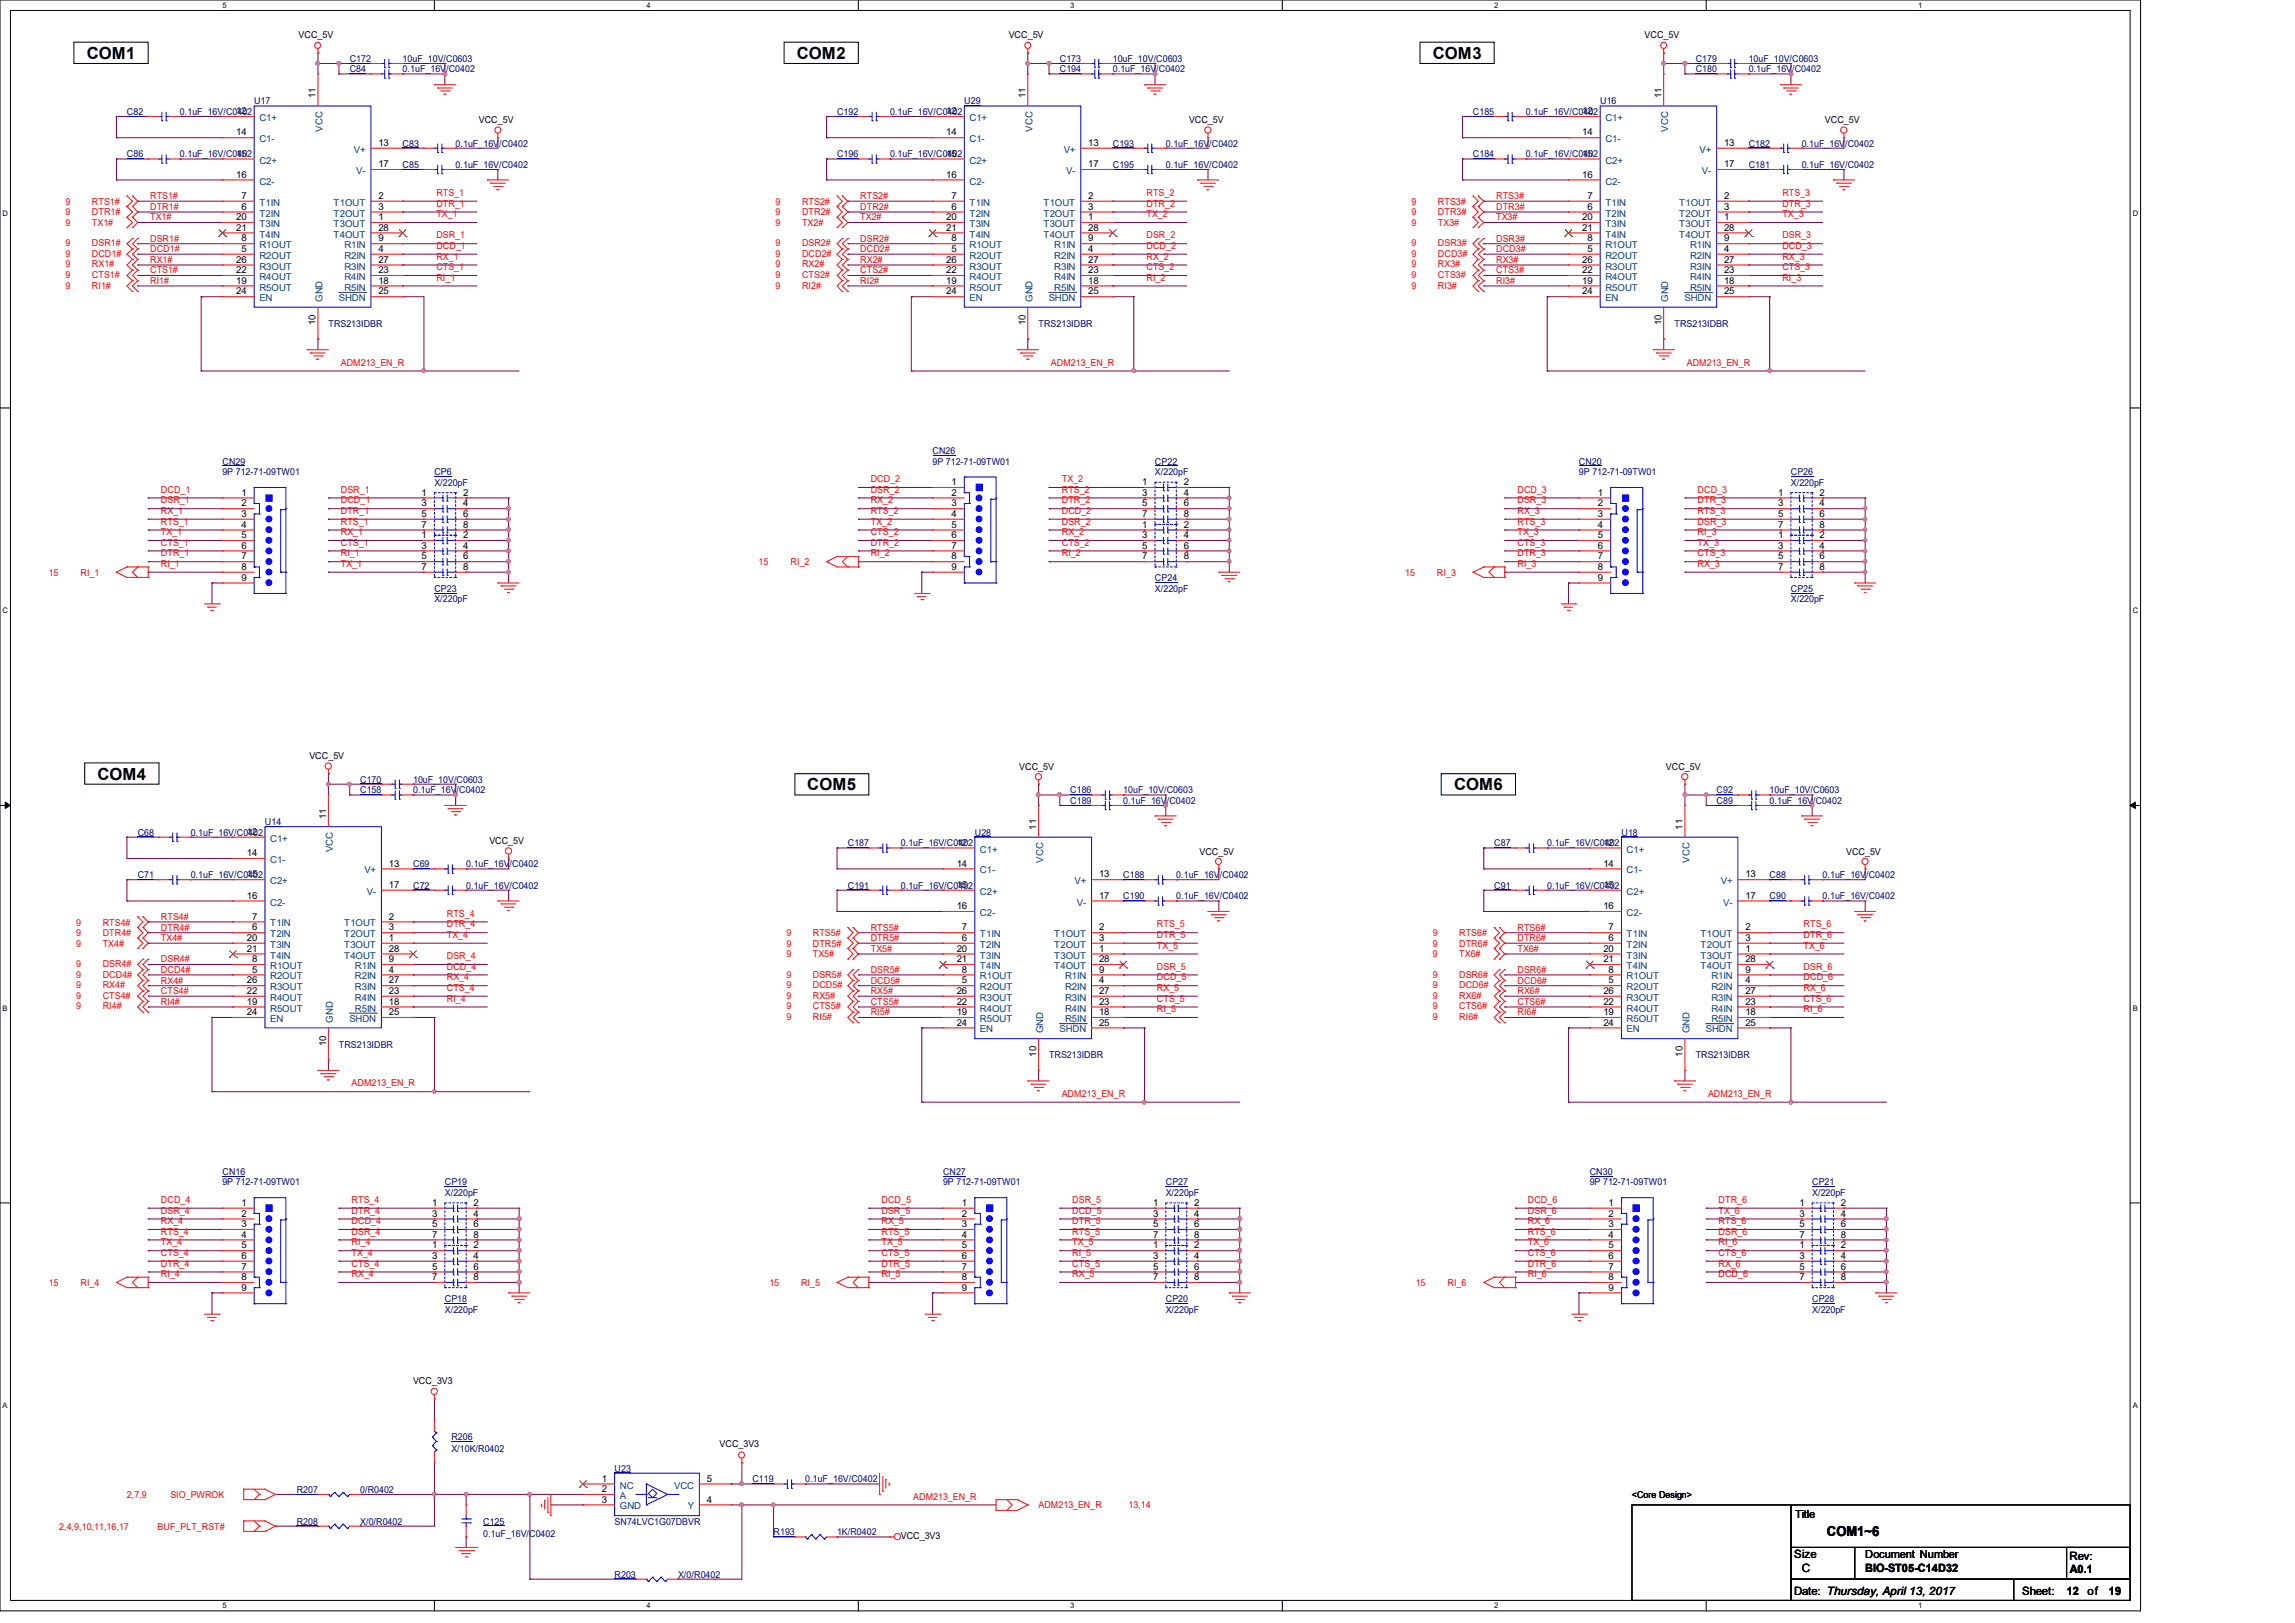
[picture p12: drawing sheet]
<svg xmlns="http://www.w3.org/2000/svg" width="297mm" height="210mm" viewBox="0 0 297 210" stroke-linecap="round" stroke-linejoin="round" font-family="sans-serif">
<defs><g id="words">
<g font-size="2.2">
<text x="11.2" y="7.6">COM1</text>
<text x="103.1" y="7.6">COM2</text>
<text x="185.4" y="7.6">COM3</text>
<text x="12.6" y="100.9">COM4</text>
<text x="104.5" y="102.3">COM5</text>
<text x="188.2" y="102.3">COM6</text>
</g>
<text font-size="1.8" x="236.4" y="198.7">COM1~6</text>
<g font-size="1.5">
<text x="232.2" y="201.6">Size</text>
<text x="233.2" y="203.4">C</text>
<text x="241.4" y="203.4">BIO-ST05-C14D32</text>
<text x="267.8" y="201.8">Rev:</text>
<text x="267.9" y="203.5">A0.1</text>
<text x="232.2" y="206.4">Date: Thursday, April 13, 2017</text>
<text x="261.7" y="206.4">Sheet:</text>
<text x="267.5" y="206.4">12</text>
<text x="270.2" y="206.4">of</text>
<text x="272.9" y="206.4">19</text>
</g>
<g font-size="1.4">
<text x="232.3" y="196.4">Title</text>
<text x="241.4" y="201.6">Document Number</text>
</g>
<g font-size="1.2">
<text x="38.6" y="5">VCC_5V</text>
<text x="130.6" y="5">VCC_5V</text>
<text x="212.8" y="5">VCC_5V</text>
<text x="30.6" y="14.8">12</text>
<text x="30.6" y="17.5">14</text>
<text x="40.9" y="12.7" transform="rotate(-90 40.9 12.7)">11</text>
<text x="62" y="16">VCC_5V</text>
<text x="122.5" y="14.8">12</text>
<text x="122.5" y="17.5">14</text>
<text x="132.7" y="12.7" transform="rotate(-90 132.7 12.7)">11</text>
<text x="153.9" y="16">VCC_5V</text>
<text x="204.8" y="14.8">12</text>
<text x="204.8" y="17.5">14</text>
<text x="215" y="12.7" transform="rotate(-90 215 12.7)">11</text>
<text x="236.2" y="16">VCC_5V</text>
<text x="30.6" y="20.3">15</text>
<text x="30.6" y="23">16</text>
<text x="49" y="21.6">17</text>
<text x="49" y="18.9">13</text>
<text x="122.5" y="20.3">15</text>
<text x="122.5" y="23">16</text>
<text x="140.8" y="21.6">17</text>
<text x="140.8" y="18.9">13</text>
<text x="204.8" y="20.3">15</text>
<text x="204.8" y="23">16</text>
<text x="223.1" y="21.6">17</text>
<text x="223.1" y="18.9">13</text>
<text x="30.6" y="28.5">20</text>
<text x="30.6" y="29.8">21</text>
<text x="31.2" y="25.7">7</text>
<text x="31.2" y="27.1">6</text>
<text x="49" y="29.8">28</text>
<text x="49" y="28.5">1</text>
<text x="49" y="27.1">3</text>
<text x="49" y="25.7">2</text>
<text x="122.5" y="28.5">20</text>
<text x="122.5" y="29.8">21</text>
<text x="123.1" y="25.7">7</text>
<text x="123.1" y="27.1">6</text>
<text x="140.8" y="29.8">28</text>
<text x="140.8" y="28.5">1</text>
<text x="140.8" y="27.1">3</text>
<text x="140.8" y="25.7">2</text>
<text x="204.8" y="28.5">20</text>
<text x="204.8" y="29.8">21</text>
<text x="205.4" y="25.7">7</text>
<text x="205.4" y="27.1">6</text>
<text x="223.1" y="29.8">28</text>
<text x="223.1" y="28.5">1</text>
<text x="223.1" y="27.1">3</text>
<text x="223.1" y="25.7">2</text>
<text x="30.6" y="34">26</text>
<text x="30.6" y="35.3">22</text>
<text x="31.2" y="31.2">8</text>
<text x="31.2" y="32.6">5</text>
<text x="49" y="35.3">23</text>
<text x="49" y="34">27</text>
<text x="49" y="32.6">4</text>
<text x="49" y="31.2">9</text>
<text x="122.5" y="34">26</text>
<text x="122.5" y="35.3">22</text>
<text x="123.1" y="31.2">8</text>
<text x="123.1" y="32.6">5</text>
<text x="140.8" y="35.3">23</text>
<text x="140.8" y="34">27</text>
<text x="140.8" y="32.6">4</text>
<text x="140.8" y="31.2">9</text>
<text x="204.8" y="34">26</text>
<text x="204.8" y="35.3">22</text>
<text x="205.4" y="31.2">8</text>
<text x="205.4" y="32.6">5</text>
<text x="223.1" y="35.3">23</text>
<text x="223.1" y="34">27</text>
<text x="223.1" y="32.6">4</text>
<text x="223.1" y="31.2">9</text>
<text x="30.6" y="36.7">19</text>
<text x="30.6" y="38.1">24</text>
<text x="49" y="38.1">25</text>
<text x="49" y="36.7">18</text>
<text x="122.5" y="36.7">19</text>
<text x="122.5" y="38.1">24</text>
<text x="140.8" y="38.1">25</text>
<text x="140.8" y="36.7">18</text>
<text x="204.8" y="36.7">19</text>
<text x="204.8" y="38.1">24</text>
<text x="223.1" y="38.1">25</text>
<text x="223.1" y="36.7">18</text>
<text x="40.9" y="42.1" transform="rotate(-90 40.9 42.1)">10</text>
<text x="132.7" y="42.1" transform="rotate(-90 132.7 42.1)">10</text>
<text x="215" y="42.1" transform="rotate(-90 215 42.1)">10</text>
<text x="31.2" y="64.1">1</text>
<text x="31.2" y="65.5">2</text>
<text x="54.6" y="64.1">1</text>
<text x="54.6" y="65.5">3</text>
<text x="59.9" y="64.1">2</text>
<text x="59.9" y="65.5">4</text>
<text x="123.1" y="62.8">1</text>
<text x="123.1" y="64.1">2</text>
<text x="123.1" y="65.5">3</text>
<text x="147.8" y="62.8">1</text>
<text x="147.8" y="64.1">3</text>
<text x="147.8" y="65.5">5</text>
<text x="153.2" y="62.8">2</text>
<text x="153.2" y="64.1">4</text>
<text x="153.2" y="65.5">6</text>
<text x="206.8" y="64.1">1</text>
<text x="206.8" y="65.5">2</text>
<text x="230.1" y="64.1">1</text>
<text x="230.1" y="65.5">3</text>
<text x="235.5" y="64.1">2</text>
<text x="235.5" y="65.5">4</text>
<text x="31.2" y="66.9">3</text>
<text x="31.2" y="68.3">4</text>
<text x="31.2" y="69.6">5</text>
<text x="31.2" y="71">6</text>
<text x="54.6" y="66.9">5</text>
<text x="54.6" y="68.3">7</text>
<text x="54.6" y="69.6">1</text>
<text x="54.6" y="71">3</text>
<text x="59.9" y="66.9">6</text>
<text x="59.9" y="68.3">8</text>
<text x="59.9" y="69.6">2</text>
<text x="59.9" y="71">4</text>
<text x="123.1" y="66.9">4</text>
<text x="123.1" y="68.3">5</text>
<text x="123.1" y="69.6">6</text>
<text x="123.1" y="71">7</text>
<text x="147.8" y="68.3">1</text>
<text x="147.8" y="69.6">3</text>
<text x="147.8" y="71">5</text>
<text x="147.8" y="66.9">7</text>
<text x="153.2" y="68.3">2</text>
<text x="153.2" y="69.6">4</text>
<text x="153.2" y="71">6</text>
<text x="153.2" y="66.9">8</text>
<text x="206.8" y="66.9">3</text>
<text x="206.8" y="68.3">4</text>
<text x="206.8" y="69.6">5</text>
<text x="206.8" y="71">6</text>
<text x="230.1" y="66.9">5</text>
<text x="230.1" y="68.3">7</text>
<text x="230.1" y="69.6">1</text>
<text x="230.1" y="71">3</text>
<text x="235.5" y="66.9">6</text>
<text x="235.5" y="68.3">8</text>
<text x="235.5" y="69.6">2</text>
<text x="235.5" y="71">4</text>
<text x="31.2" y="72.4">7</text>
<text x="31.2" y="73.7">8</text>
<text x="31.2" y="75.1">9</text>
<text x="54.6" y="72.4">5</text>
<text x="54.6" y="73.7">7</text>
<text x="59.9" y="72.4">6</text>
<text x="59.9" y="73.7">8</text>
<text x="123.1" y="72.4">8</text>
<text x="123.1" y="73.7">9</text>
<text x="147.8" y="72.4">7</text>
<text x="153.2" y="72.4">8</text>
<text x="206.8" y="72.4">7</text>
<text x="206.8" y="73.7">8</text>
<text x="206.8" y="75.1">9</text>
<text x="230.1" y="72.4">5</text>
<text x="230.1" y="73.7">7</text>
<text x="235.5" y="72.4">6</text>
<text x="235.5" y="73.7">8</text>
<text x="40" y="98.3">VCC_5V</text>
<text x="131.9" y="99.6">VCC_5V</text>
<text x="215.6" y="99.6">VCC_5V</text>
<text x="42.2" y="106" transform="rotate(-90 42.2 106)">11</text>
<text x="134.1" y="107.4" transform="rotate(-90 134.1 107.4)">11</text>
<text x="217.8" y="107.4" transform="rotate(-90 217.8 107.4)">11</text>
<text x="32" y="108">12</text>
<text x="32" y="110.8">14</text>
<text x="32" y="113.5">15</text>
<text x="50.3" y="112.1">13</text>
<text x="63.3" y="109.2">VCC_5V</text>
<text x="123.8" y="109.4">12</text>
<text x="123.8" y="112.1">14</text>
<text x="142.2" y="113.5">13</text>
<text x="155.2" y="110.6">VCC_5V</text>
<text x="207.5" y="109.4">12</text>
<text x="207.5" y="112.1">14</text>
<text x="225.9" y="113.5">13</text>
<text x="238.9" y="110.6">VCC_5V</text>
<text x="32" y="116.3">16</text>
<text x="32.6" y="119">7</text>
<text x="50.3" y="119">2</text>
<text x="50.3" y="114.9">17</text>
<text x="123.8" y="114.9">15</text>
<text x="123.8" y="117.6">16</text>
<text x="142.2" y="116.3">17</text>
<text x="207.5" y="114.9">15</text>
<text x="207.5" y="117.6">16</text>
<text x="225.9" y="116.3">17</text>
<text x="32" y="121.7">20</text>
<text x="32" y="123.1">21</text>
<text x="32.6" y="120.4">6</text>
<text x="32.6" y="124.5">8</text>
<text x="32.6" y="125.9">5</text>
<text x="50.3" y="125.9">4</text>
<text x="50.3" y="124.5">9</text>
<text x="50.3" y="123.1">28</text>
<text x="50.3" y="121.7">1</text>
<text x="50.3" y="120.4">3</text>
<text x="123.8" y="123.1">20</text>
<text x="123.8" y="124.5">21</text>
<text x="124.5" y="120.4">7</text>
<text x="124.5" y="121.7">6</text>
<text x="124.5" y="125.9">8</text>
<text x="142.2" y="125.9">9</text>
<text x="142.2" y="124.5">28</text>
<text x="142.2" y="123.1">1</text>
<text x="142.2" y="121.7">3</text>
<text x="142.2" y="120.4">2</text>
<text x="207.5" y="123.1">20</text>
<text x="207.5" y="124.5">21</text>
<text x="208.2" y="120.4">7</text>
<text x="208.2" y="121.7">6</text>
<text x="208.2" y="125.9">8</text>
<text x="225.9" y="125.9">9</text>
<text x="225.9" y="124.5">28</text>
<text x="225.9" y="123.1">1</text>
<text x="225.9" y="121.7">3</text>
<text x="225.9" y="120.4">2</text>
<text x="32" y="127.3">26</text>
<text x="32" y="128.6">22</text>
<text x="32" y="130">19</text>
<text x="32" y="131.4">24</text>
<text x="50.3" y="131.4">25</text>
<text x="50.3" y="130">18</text>
<text x="50.3" y="128.6">23</text>
<text x="50.3" y="127.3">27</text>
<text x="123.8" y="128.6">26</text>
<text x="123.8" y="130">22</text>
<text x="123.8" y="131.4">19</text>
<text x="124.5" y="127.3">5</text>
<text x="142.2" y="131.4">18</text>
<text x="142.2" y="130">23</text>
<text x="142.2" y="128.6">27</text>
<text x="142.2" y="127.3">4</text>
<text x="207.5" y="128.6">26</text>
<text x="207.5" y="130">22</text>
<text x="207.5" y="131.4">19</text>
<text x="208.2" y="127.3">5</text>
<text x="225.9" y="131.4">18</text>
<text x="225.9" y="130">23</text>
<text x="225.9" y="128.6">27</text>
<text x="225.9" y="127.3">4</text>
<text x="42.2" y="135.3" transform="rotate(-90 42.2 135.3)">10</text>
<text x="123.8" y="132.7">24</text>
<text x="134.1" y="136.7" transform="rotate(-90 134.1 136.7)">10</text>
<text x="142.2" y="132.7">25</text>
<text x="207.5" y="132.7">24</text>
<text x="217.8" y="136.7" transform="rotate(-90 217.8 136.7)">10</text>
<text x="225.9" y="132.7">25</text>
<text x="31.2" y="156">1</text>
<text x="31.2" y="157.4">2</text>
<text x="31.2" y="158.8">3</text>
<text x="31.2" y="160.1">4</text>
<text x="31.2" y="161.5">5</text>
<text x="55.9" y="161.5">1</text>
<text x="55.9" y="156">1</text>
<text x="55.9" y="157.4">3</text>
<text x="55.9" y="158.8">5</text>
<text x="55.9" y="160.1">7</text>
<text x="61.3" y="161.5">2</text>
<text x="61.3" y="156">2</text>
<text x="61.3" y="157.4">4</text>
<text x="61.3" y="158.8">6</text>
<text x="61.3" y="160.1">8</text>
<text x="124.5" y="156">1</text>
<text x="124.5" y="157.4">2</text>
<text x="124.5" y="158.8">3</text>
<text x="124.5" y="160.1">4</text>
<text x="124.5" y="161.5">5</text>
<text x="149.2" y="161.5">1</text>
<text x="149.2" y="156">1</text>
<text x="149.2" y="157.4">3</text>
<text x="149.2" y="158.8">5</text>
<text x="149.2" y="160.1">7</text>
<text x="154.6" y="161.5">2</text>
<text x="154.6" y="156">2</text>
<text x="154.6" y="157.4">4</text>
<text x="154.6" y="158.8">6</text>
<text x="154.6" y="160.1">8</text>
<text x="208.2" y="156">1</text>
<text x="208.2" y="157.4">2</text>
<text x="208.2" y="158.8">3</text>
<text x="208.2" y="160.1">4</text>
<text x="208.2" y="161.5">5</text>
<text x="232.9" y="161.5">1</text>
<text x="232.9" y="156">1</text>
<text x="232.9" y="157.4">3</text>
<text x="232.9" y="158.8">5</text>
<text x="232.9" y="160.1">7</text>
<text x="238.2" y="161.5">2</text>
<text x="238.2" y="156">2</text>
<text x="238.2" y="157.4">4</text>
<text x="238.2" y="158.8">6</text>
<text x="238.2" y="160.1">8</text>
<text x="31.2" y="162.9">6</text>
<text x="31.2" y="164.3">7</text>
<text x="31.2" y="165.6">8</text>
<text x="31.2" y="167">9</text>
<text x="55.9" y="162.9">3</text>
<text x="55.9" y="164.3">5</text>
<text x="55.9" y="165.6">7</text>
<text x="61.3" y="162.9">4</text>
<text x="61.3" y="164.3">6</text>
<text x="61.3" y="165.6">8</text>
<text x="124.5" y="162.9">6</text>
<text x="124.5" y="164.3">7</text>
<text x="124.5" y="165.6">8</text>
<text x="124.5" y="167">9</text>
<text x="149.2" y="162.9">3</text>
<text x="149.2" y="164.3">5</text>
<text x="149.2" y="165.6">7</text>
<text x="154.6" y="162.9">4</text>
<text x="154.6" y="164.3">6</text>
<text x="154.6" y="165.6">8</text>
<text x="208.2" y="162.9">6</text>
<text x="208.2" y="164.3">7</text>
<text x="208.2" y="165.6">8</text>
<text x="208.2" y="167">9</text>
<text x="232.9" y="162.9">3</text>
<text x="232.9" y="164.3">5</text>
<text x="232.9" y="165.6">7</text>
<text x="238.2" y="162.9">4</text>
<text x="238.2" y="164.3">6</text>
<text x="238.2" y="165.6">8</text>
<text x="53.5" y="179">VCC_3V3</text>
<text x="77.9" y="191.7">1</text>
<text x="91.5" y="191.7">5</text>
<text x="93.1" y="187.2">VCC_3V3</text>
<text x="77.9" y="193.1">2</text>
<text x="77.9" y="194.4">3</text>
<text x="91.5" y="194.4">4</text>
<text x="211.2" y="193.8">&lt;Core Design&gt;</text>
<text x="116.6" y="199.2">VCC_3V3</text>
</g>
<g font-size="1.2" fill="#000080">
<text x="45.3" y="8">C172</text>
<text x="45.3" y="9.4">C84</text>
<text x="52.1" y="8">10uF_10V/C0603</text>
<text x="52.1" y="9.4">0.1uF_16V/C0402</text>
<text x="137.2" y="8">C173</text>
<text x="137.2" y="9.4">C194</text>
<text x="144" y="8">10uF_10V/C0603</text>
<text x="144" y="9.4">0.1uF_16V/C0402</text>
<text x="219.5" y="9.4">C180</text>
<text x="219.5" y="8">C179</text>
<text x="226.3" y="9.4">0.1uF_16V/C0402</text>
<text x="226.3" y="8">10uF_10V/C0603</text>
<text x="16.4" y="14.9">C82</text>
<text x="23.3" y="14.9">0.1uF_16V/C0402</text>
<text x="32.9" y="13.5">U17</text>
<text x="108.3" y="14.9">C192</text>
<text x="115.2" y="14.9">0.1uF_16V/C0402</text>
<text x="124.8" y="13.5">U29</text>
<text x="190.6" y="14.9">C185</text>
<text x="197.5" y="14.9">0.1uF_16V/C0402</text>
<text x="207.1" y="13.5">U16</text>
<text x="16.4" y="20.3">C86</text>
<text x="23.3" y="20.3">0.1uF_16V/C0402</text>
<text x="52.1" y="19">C83</text>
<text x="52.1" y="21.7">C85</text>
<text x="59" y="19">0.1uF_16V/C0402</text>
<text x="59" y="21.7">0.1uF_16V/C0402</text>
<text x="108.3" y="20.3">C196</text>
<text x="115.2" y="20.3">0.1uF_16V/C0402</text>
<text x="144" y="19">C193</text>
<text x="144" y="21.7">C195</text>
<text x="150.9" y="19">0.1uF_16V/C0402</text>
<text x="150.9" y="21.7">0.1uF_16V/C0402</text>
<text x="190.6" y="20.3">C184</text>
<text x="197.5" y="20.3">0.1uF_16V/C0402</text>
<text x="226.3" y="21.7">C181</text>
<text x="226.3" y="19">C182</text>
<text x="233.2" y="21.7">0.1uF_16V/C0402</text>
<text x="233.2" y="19">0.1uF_16V/C0402</text>
<text x="42.5" y="42.3">TRS213IDBR</text>
<text x="134.4" y="42.3">TRS213IDBR</text>
<text x="216.7" y="42.3">TRS213IDBR</text>
<text x="120.7" y="58.7">CN26</text>
<text x="28.8" y="60.1">CN29</text>
<text x="28.8" y="61.5">9P 712-71-09TW01</text>
<text x="56.2" y="61.5">CP6</text>
<text x="56.2" y="62.9">X/220pF</text>
<text x="120.7" y="60.1">9P 712-71-09TW01</text>
<text x="149.5" y="60.1">CP22</text>
<text x="149.5" y="61.5">X/220pF</text>
<text x="204.3" y="60.1">CN20</text>
<text x="204.3" y="61.5">9P 712-71-09TW01</text>
<text x="231.8" y="61.5">CP26</text>
<text x="231.8" y="62.9">X/220pF</text>
<text x="56.2" y="76.6">CP23</text>
<text x="56.2" y="77.9">X/220pF</text>
<text x="149.5" y="75.2">CP24</text>
<text x="149.5" y="76.6">X/220pF</text>
<text x="231.8" y="76.6">CP25</text>
<text x="231.8" y="77.9">X/220pF</text>
<text x="46.6" y="101.3">C170</text>
<text x="53.5" y="101.3">10uF_10V/C0603</text>
<text x="34.3" y="106.7">U14</text>
<text x="46.6" y="102.6">C158</text>
<text x="53.5" y="102.6">0.1uF_16V/C0402</text>
<text x="138.5" y="102.6">C186</text>
<text x="138.5" y="104">C189</text>
<text x="145.4" y="102.6">10uF_10V/C0603</text>
<text x="145.4" y="104">0.1uF_16V/C0402</text>
<text x="222.2" y="104">C89</text>
<text x="222.2" y="102.6">C92</text>
<text x="229" y="104">0.1uF_16V/C0402</text>
<text x="229" y="102.6">10uF_10V/C0603</text>
<text x="17.8" y="108.1">C68</text>
<text x="17.8" y="113.6">C71</text>
<text x="24.7" y="108.1">0.1uF_16V/C0402</text>
<text x="24.7" y="113.6">0.1uF_16V/C0402</text>
<text x="53.5" y="112.2">C69</text>
<text x="60.3" y="112.2">0.1uF_16V/C0402</text>
<text x="109.7" y="109.5">C187</text>
<text x="116.6" y="109.5">0.1uF_16V/C0402</text>
<text x="126.2" y="108.1">U28</text>
<text x="145.4" y="113.6">C188</text>
<text x="152.2" y="113.6">0.1uF_16V/C0402</text>
<text x="193.4" y="109.5">C87</text>
<text x="200.2" y="109.5">0.1uF_16V/C0402</text>
<text x="209.8" y="108.1">U18</text>
<text x="229" y="113.6">C88</text>
<text x="235.9" y="113.6">0.1uF_16V/C0402</text>
<text x="53.5" y="115">C72</text>
<text x="60.3" y="115">0.1uF_16V/C0402</text>
<text x="109.7" y="115">C191</text>
<text x="116.6" y="115">0.1uF_16V/C0402</text>
<text x="145.4" y="116.3">C190</text>
<text x="152.2" y="116.3">0.1uF_16V/C0402</text>
<text x="193.4" y="115">C91</text>
<text x="200.2" y="115">0.1uF_16V/C0402</text>
<text x="229" y="116.3">C90</text>
<text x="235.9" y="116.3">0.1uF_16V/C0402</text>
<text x="43.9" y="135.5">TRS213IDBR</text>
<text x="135.8" y="136.9">TRS213IDBR</text>
<text x="219.5" y="136.9">TRS213IDBR</text>
<text x="28.8" y="152">CN16</text>
<text x="28.8" y="153.4">9P 712-71-09TW01</text>
<text x="57.6" y="153.4">CP19</text>
<text x="57.6" y="154.7">X/220pF</text>
<text x="122" y="152">CN27</text>
<text x="122" y="153.4">9P 712-71-09TW01</text>
<text x="150.9" y="153.4">CP27</text>
<text x="150.9" y="154.7">X/220pF</text>
<text x="205.7" y="152">CN30</text>
<text x="205.7" y="153.4">9P 712-71-09TW01</text>
<text x="234.5" y="153.4">CP21</text>
<text x="234.5" y="154.7">X/220pF</text>
<text x="57.6" y="168.4">CP18</text>
<text x="57.6" y="169.8">X/220pF</text>
<text x="150.9" y="168.4">CP20</text>
<text x="150.9" y="169.8">X/220pF</text>
<text x="234.5" y="168.4">CP28</text>
<text x="234.5" y="169.8">X/220pF</text>
<text x="58.4" y="186.3">R206</text>
<text x="58.4" y="187.9">X/10K/R0402</text>
<text x="79.5" y="190.4">U23</text>
<text x="97.4" y="191.8">C119</text>
<text x="104.2" y="191.8">0.1uF_16V/C0402</text>
<text x="38.4" y="193.2">R207</text>
<text x="38.4" y="197.3">R208</text>
<text x="46.6" y="193.2">0/R0402</text>
<text x="46.6" y="197.3">X/0/R0402</text>
<text x="62.5" y="197.3">C125</text>
<text x="79.5" y="197.3">SN74LVC1G07DBVR</text>
<text x="62.5" y="198.9">0.1uF_16V/C0402</text>
<text x="100.1" y="198.6">R193</text>
<text x="108.3" y="198.6">1K/R0402</text>
<text x="79.5" y="204.1">R203</text>
<text x="87.8" y="204.1">X/0/R0402</text>
</g>
<g font-size="1.2" fill="#004080">
<text x="33.6" y="15.7">C1+</text>
<text x="41.7" y="17" transform="rotate(-90 41.7 17)">VCC</text>
<text x="125.5" y="15.7">C1+</text>
<text x="133.6" y="17" transform="rotate(-90 133.6 17)">VCC</text>
<text x="207.8" y="15.7">C1+</text>
<text x="215.9" y="17" transform="rotate(-90 215.9 17)">VCC</text>
<text x="33.6" y="18.4">C1-</text>
<text x="33.6" y="21.2">C2+</text>
<text x="33.6" y="23.9">C2-</text>
<text x="45.8" y="19.8">V+</text>
<text x="46.1" y="22.5">V-</text>
<text x="125.5" y="18.4">C1-</text>
<text x="125.5" y="21.2">C2+</text>
<text x="125.5" y="23.9">C2-</text>
<text x="137.7" y="19.8">V+</text>
<text x="138" y="22.5">V-</text>
<text x="207.8" y="18.4">C1-</text>
<text x="207.8" y="21.2">C2+</text>
<text x="207.8" y="23.9">C2-</text>
<text x="220" y="19.8">V+</text>
<text x="220.3" y="22.5">V-</text>
<text x="33.6" y="26.6">T1IN</text>
<text x="33.6" y="28">T2IN</text>
<text x="33.6" y="29.4">T3IN</text>
<text x="43.2" y="29.4">T3OUT</text>
<text x="43.2" y="28">T2OUT</text>
<text x="43.2" y="26.6">T1OUT</text>
<text x="125.5" y="26.6">T1IN</text>
<text x="125.5" y="28">T2IN</text>
<text x="125.5" y="29.4">T3IN</text>
<text x="135" y="29.4">T3OUT</text>
<text x="135" y="28">T2OUT</text>
<text x="135" y="26.6">T1OUT</text>
<text x="207.8" y="26.6">T1IN</text>
<text x="207.8" y="28">T2IN</text>
<text x="207.8" y="29.4">T3IN</text>
<text x="217.3" y="29.4">T3OUT</text>
<text x="217.3" y="28">T2OUT</text>
<text x="217.3" y="26.6">T1OUT</text>
<text x="33.6" y="30.7">T4IN</text>
<text x="33.6" y="32.1">R1OUT</text>
<text x="33.6" y="33.5">R2OUT</text>
<text x="33.6" y="34.9">R3OUT</text>
<text x="43.2" y="30.7">T4OUT</text>
<text x="44.6" y="34.9">R3IN</text>
<text x="44.6" y="33.5">R2IN</text>
<text x="44.6" y="32.1">R1IN</text>
<text x="125.5" y="30.7">T4IN</text>
<text x="125.5" y="32.1">R1OUT</text>
<text x="125.5" y="33.5">R2OUT</text>
<text x="125.5" y="34.9">R3OUT</text>
<text x="135" y="30.7">T4OUT</text>
<text x="136.4" y="34.9">R3IN</text>
<text x="136.4" y="33.5">R2IN</text>
<text x="136.4" y="32.1">R1IN</text>
<text x="207.8" y="30.7">T4IN</text>
<text x="207.8" y="32.1">R1OUT</text>
<text x="207.8" y="33.5">R2OUT</text>
<text x="207.8" y="34.9">R3OUT</text>
<text x="217.3" y="30.7">T4OUT</text>
<text x="218.7" y="34.9">R3IN</text>
<text x="218.7" y="33.5">R2IN</text>
<text x="218.7" y="32.1">R1IN</text>
<text x="33.6" y="36.2">R4OUT</text>
<text x="33.6" y="37.6">R5OUT</text>
<text x="33.6" y="39">EN</text>
<text x="41.7" y="39.1" transform="rotate(-90 41.7 39.1)">GND</text>
<text x="43.9" y="39">SHDN</text>
<text x="44.6" y="37.6">R5IN</text>
<text x="44.6" y="36.2">R4IN</text>
<text x="125.5" y="36.2">R4OUT</text>
<text x="125.5" y="37.6">R5OUT</text>
<text x="125.5" y="39">EN</text>
<text x="133.6" y="39.1" transform="rotate(-90 133.6 39.1)">GND</text>
<text x="135.7" y="39">SHDN</text>
<text x="136.4" y="37.6">R5IN</text>
<text x="136.4" y="36.2">R4IN</text>
<text x="207.8" y="36.2">R4OUT</text>
<text x="207.8" y="37.6">R5OUT</text>
<text x="207.8" y="39">EN</text>
<text x="215.9" y="39.1" transform="rotate(-90 215.9 39.1)">GND</text>
<text x="218" y="39">SHDN</text>
<text x="218.7" y="37.6">R5IN</text>
<text x="218.7" y="36.2">R4IN</text>
<text x="35" y="108.9">C1+</text>
<text x="35" y="111.7">C1-</text>
<text x="43.1" y="110.3" transform="rotate(-90 43.1 110.3)">VCC</text>
<text x="47.2" y="113">V+</text>
<text x="126.8" y="110.3">C1+</text>
<text x="126.8" y="113">C1-</text>
<text x="135" y="111.6" transform="rotate(-90 135 111.6)">VCC</text>
<text x="210.5" y="110.3">C1+</text>
<text x="210.5" y="113">C1-</text>
<text x="218.6" y="111.6" transform="rotate(-90 218.6 111.6)">VCC</text>
<text x="35" y="114.4">C2+</text>
<text x="35" y="117.2">C2-</text>
<text x="35" y="119.9">T1IN</text>
<text x="44.5" y="119.9">T1OUT</text>
<text x="47.5" y="115.8">V-</text>
<text x="126.8" y="115.8">C2+</text>
<text x="126.8" y="118.5">C2-</text>
<text x="139.1" y="114.4">V+</text>
<text x="139.4" y="117.2">V-</text>
<text x="210.5" y="115.8">C2+</text>
<text x="210.5" y="118.5">C2-</text>
<text x="222.7" y="114.4">V+</text>
<text x="223" y="117.2">V-</text>
<text x="35" y="121.3">T2IN</text>
<text x="35" y="122.6">T3IN</text>
<text x="35" y="124">T4IN</text>
<text x="35" y="125.4">R1OUT</text>
<text x="44.5" y="124">T4OUT</text>
<text x="44.5" y="122.6">T3OUT</text>
<text x="44.5" y="121.3">T2OUT</text>
<text x="45.9" y="125.4">R1IN</text>
<text x="126.8" y="121.3">T1IN</text>
<text x="126.8" y="122.6">T2IN</text>
<text x="126.8" y="124">T3IN</text>
<text x="126.8" y="125.4">T4IN</text>
<text x="136.4" y="125.4">T4OUT</text>
<text x="136.4" y="124">T3OUT</text>
<text x="136.4" y="122.6">T2OUT</text>
<text x="136.4" y="121.3">T1OUT</text>
<text x="210.5" y="121.3">T1IN</text>
<text x="210.5" y="122.6">T2IN</text>
<text x="210.5" y="124">T3IN</text>
<text x="210.5" y="125.4">T4IN</text>
<text x="220.1" y="125.4">T4OUT</text>
<text x="220.1" y="124">T3OUT</text>
<text x="220.1" y="122.6">T2OUT</text>
<text x="220.1" y="121.3">T1OUT</text>
<text x="35" y="126.7">R2OUT</text>
<text x="35" y="128.1">R3OUT</text>
<text x="35" y="129.5">R4OUT</text>
<text x="35" y="130.9">R5OUT</text>
<text x="45.9" y="130.9">R5IN</text>
<text x="45.9" y="129.5">R4IN</text>
<text x="45.9" y="128.1">R3IN</text>
<text x="45.9" y="126.7">R2IN</text>
<text x="126.8" y="126.7">R1OUT</text>
<text x="126.8" y="128.1">R2OUT</text>
<text x="126.8" y="129.5">R3OUT</text>
<text x="126.8" y="130.9">R4OUT</text>
<text x="137.8" y="130.9">R4IN</text>
<text x="137.8" y="129.5">R3IN</text>
<text x="137.8" y="128.1">R2IN</text>
<text x="137.8" y="126.7">R1IN</text>
<text x="210.5" y="126.7">R1OUT</text>
<text x="210.5" y="128.1">R2OUT</text>
<text x="210.5" y="129.5">R3OUT</text>
<text x="210.5" y="130.9">R4OUT</text>
<text x="221.5" y="130.9">R4IN</text>
<text x="221.5" y="129.5">R3IN</text>
<text x="221.5" y="128.1">R2IN</text>
<text x="221.5" y="126.7">R1IN</text>
<text x="35" y="132.2">EN</text>
<text x="43.1" y="132.3" transform="rotate(-90 43.1 132.3)">GND</text>
<text x="45.2" y="132.2">SHDN</text>
<text x="126.8" y="132.2">R5OUT</text>
<text x="126.8" y="133.6">EN</text>
<text x="135" y="133.7" transform="rotate(-90 135 133.7)">GND</text>
<text x="137.1" y="133.6">SHDN</text>
<text x="137.8" y="132.2">R5IN</text>
<text x="210.5" y="132.2">R5OUT</text>
<text x="210.5" y="133.6">EN</text>
<text x="218.6" y="133.7" transform="rotate(-90 218.6 133.7)">GND</text>
<text x="220.8" y="133.6">SHDN</text>
<text x="221.5" y="132.2">R5IN</text>
<text x="80.2" y="192.6">NC</text>
<text x="80.2" y="194">A</text>
<text x="80.2" y="195.3">GND</text>
<text x="87.2" y="192.6">VCC</text>
<text x="89" y="195.3">Y</text>
</g>
<g font-size="1.2" fill="#f00">
<text x="8.5" y="26.5">9</text>
<text x="8.5" y="27.9">9</text>
<text x="8.5" y="29.3">9</text>
<text x="11.9" y="26.5">RTS1#</text>
<text x="11.9" y="27.9">DTR1#</text>
<text x="11.9" y="29.3">TX1#</text>
<text x="19.4" y="25.8">RTS1#</text>
<text x="19.4" y="27.2">DTR1#</text>
<text x="19.4" y="28.5">TX1#</text>
<text x="56.5" y="25.4">RTS_1</text>
<text x="56.5" y="26.8">DTR_1</text>
<text x="56.5" y="28.1">TX_1</text>
<text x="100.4" y="26.5">9</text>
<text x="100.4" y="27.9">9</text>
<text x="100.4" y="29.3">9</text>
<text x="103.8" y="26.5">RTS2#</text>
<text x="103.8" y="27.9">DTR2#</text>
<text x="103.8" y="29.3">TX2#</text>
<text x="111.3" y="25.8">RTS2#</text>
<text x="111.3" y="27.2">DTR2#</text>
<text x="111.3" y="28.5">TX2#</text>
<text x="148.4" y="25.4">RTS_2</text>
<text x="148.4" y="26.8">DTR_2</text>
<text x="148.4" y="28.1">TX_2</text>
<text x="182.7" y="26.5">9</text>
<text x="182.7" y="27.9">9</text>
<text x="182.7" y="29.3">9</text>
<text x="186.1" y="26.5">RTS3#</text>
<text x="186.1" y="27.9">DTR3#</text>
<text x="186.1" y="29.3">TX3#</text>
<text x="193.6" y="25.8">RTS3#</text>
<text x="193.6" y="27.2">DTR3#</text>
<text x="193.6" y="28.5">TX3#</text>
<text x="230.7" y="25.4">RTS_3</text>
<text x="230.7" y="26.8">DTR_3</text>
<text x="230.7" y="28.1">TX_3</text>
<text x="8.5" y="31.8">9</text>
<text x="8.5" y="33.2">9</text>
<text x="8.5" y="34.6">9</text>
<text x="8.5" y="36">9</text>
<text x="11.9" y="31.8">DSR1#</text>
<text x="11.9" y="33.2">DCD1#</text>
<text x="11.9" y="34.6">RX1#</text>
<text x="11.9" y="36">CTS1#</text>
<text x="19.4" y="31.3">DSR1#</text>
<text x="19.4" y="32.6">DCD1#</text>
<text x="19.4" y="34">RX1#</text>
<text x="19.4" y="35.4">CTS1#</text>
<text x="56.5" y="30.9">DSR_1</text>
<text x="56.5" y="32.2">DCD_1</text>
<text x="56.5" y="33.6">RX_1</text>
<text x="56.5" y="35">CTS_1</text>
<text x="100.4" y="31.8">9</text>
<text x="100.4" y="33.2">9</text>
<text x="100.4" y="34.6">9</text>
<text x="100.4" y="36">9</text>
<text x="103.8" y="31.8">DSR2#</text>
<text x="103.8" y="33.2">DCD2#</text>
<text x="103.8" y="34.6">RX2#</text>
<text x="103.8" y="36">CTS2#</text>
<text x="111.3" y="31.3">DSR2#</text>
<text x="111.3" y="32.6">DCD2#</text>
<text x="111.3" y="34">RX2#</text>
<text x="111.3" y="35.4">CTS2#</text>
<text x="148.4" y="30.9">DSR_2</text>
<text x="148.4" y="32.2">DCD_2</text>
<text x="148.4" y="33.6">RX_2</text>
<text x="148.4" y="35">CTS_2</text>
<text x="182.7" y="31.8">9</text>
<text x="182.7" y="33.2">9</text>
<text x="182.7" y="34.6">9</text>
<text x="182.7" y="36">9</text>
<text x="186.1" y="31.8">DSR3#</text>
<text x="186.1" y="33.2">DCD3#</text>
<text x="186.1" y="34.6">RX3#</text>
<text x="186.1" y="36">CTS3#</text>
<text x="193.6" y="31.3">DSR3#</text>
<text x="193.6" y="32.6">DCD3#</text>
<text x="193.6" y="34">RX3#</text>
<text x="193.6" y="35.4">CTS3#</text>
<text x="230.7" y="30.9">DSR_3</text>
<text x="230.7" y="32.2">DCD_3</text>
<text x="230.7" y="33.6">RX_3</text>
<text x="230.7" y="35">CTS_3</text>
<text x="8.5" y="37.3">9</text>
<text x="11.9" y="37.3">RI1#</text>
<text x="19.4" y="36.7">RI1#</text>
<text x="56.5" y="36.3">RI_1</text>
<text x="100.4" y="37.3">9</text>
<text x="103.8" y="37.3">RI2#</text>
<text x="111.3" y="36.7">RI2#</text>
<text x="148.4" y="36.3">RI_2</text>
<text x="182.7" y="37.3">9</text>
<text x="186.1" y="37.3">RI3#</text>
<text x="193.6" y="36.7">RI3#</text>
<text x="230.7" y="36.3">RI_3</text>
<text x="44.1" y="47.3">ADM213_EN_R</text>
<text x="136" y="47.3">ADM213_EN_R</text>
<text x="218.3" y="47.3">ADM213_EN_R</text>
<text x="20.8" y="63.8">DCD_1</text>
<text x="20.8" y="65.2">DSR_1</text>
<text x="44.1" y="63.8">DSR_1</text>
<text x="44.1" y="65.2">DCD_1</text>
<text x="112.7" y="62.4">DCD_2</text>
<text x="112.7" y="65.2">RX_2</text>
<text x="112.7" y="63.8">DSR_2</text>
<text x="137.4" y="62.4">TX_2</text>
<text x="137.4" y="63.8">RTS_2</text>
<text x="137.4" y="65.2">DTR_2</text>
<text x="196.4" y="63.8">DCD_3</text>
<text x="196.4" y="65.2">DSR_3</text>
<text x="219.7" y="63.8">DCD_3</text>
<text x="219.7" y="65.2">DTR_3</text>
<text x="20.8" y="66.5">RX_1</text>
<text x="20.8" y="67.9">RTS_1</text>
<text x="20.8" y="69.3">TX_1</text>
<text x="20.8" y="70.6">CTS_1</text>
<text x="44.1" y="66.5">DTR_1</text>
<text x="44.1" y="67.9">RTS_1</text>
<text x="44.1" y="70.6">CTS_1</text>
<text x="44.1" y="69.3">RX_1</text>
<text x="112.7" y="66.5">RTS_2</text>
<text x="112.7" y="67.9">TX_2</text>
<text x="112.7" y="69.3">CTS_2</text>
<text x="112.7" y="70.6">DTR_2</text>
<text x="137.4" y="66.5">DCD_2</text>
<text x="137.4" y="67.9">DSR_2</text>
<text x="137.4" y="69.3">RX_2</text>
<text x="137.4" y="70.6">CTS_2</text>
<text x="196.4" y="66.5">RX_3</text>
<text x="196.4" y="67.9">RTS_3</text>
<text x="196.4" y="69.3">TX_3</text>
<text x="196.4" y="70.6">CTS_3</text>
<text x="219.7" y="66.5">RTS_3</text>
<text x="219.7" y="67.9">DSR_3</text>
<text x="219.7" y="69.3">RI_3</text>
<text x="219.7" y="70.6">TX_3</text>
<text x="6.3" y="74.5">15</text>
<text x="10.4" y="74.5">RI_1</text>
<text x="20.8" y="72">DTR_1</text>
<text x="20.8" y="73.4">RI_1</text>
<text x="44.1" y="72">RI_1</text>
<text x="44.1" y="73.4">TX_1</text>
<text x="98.2" y="73.2">15</text>
<text x="102.3" y="73.2">RI_2</text>
<text x="112.7" y="72">RI_2</text>
<text x="137.4" y="72">RI_2</text>
<text x="181.9" y="74.5">15</text>
<text x="186" y="74.5">RI_3</text>
<text x="196.4" y="72">DTR_3</text>
<text x="196.4" y="73.4">RI_3</text>
<text x="219.7" y="72">CTS_3</text>
<text x="219.7" y="73.4">RX_3</text>
<text x="9.9" y="119.8">9</text>
<text x="13.3" y="119.8">RTS4#</text>
<text x="20.8" y="119">RTS4#</text>
<text x="57.8" y="118.6">RTS_4</text>
<text x="9.9" y="125.1">9</text>
<text x="9.9" y="121.2">9</text>
<text x="9.9" y="122.5">9</text>
<text x="13.3" y="125.1">DSR4#</text>
<text x="13.3" y="121.2">DTR4#</text>
<text x="13.3" y="122.5">TX4#</text>
<text x="20.8" y="120.4">DTR4#</text>
<text x="20.8" y="121.8">TX4#</text>
<text x="20.8" y="124.5">DSR4#</text>
<text x="20.8" y="125.9">DCD4#</text>
<text x="57.8" y="120">DTR_4</text>
<text x="57.8" y="121.4">TX_4</text>
<text x="57.8" y="124.1">DSR_4</text>
<text x="57.8" y="125.5">DCD_4</text>
<text x="101.8" y="121.2">9</text>
<text x="101.8" y="122.5">9</text>
<text x="101.8" y="123.9">9</text>
<text x="105.2" y="121.2">RTS5#</text>
<text x="105.2" y="122.5">DTR5#</text>
<text x="105.2" y="123.9">TX5#</text>
<text x="112.7" y="120.4">RTS5#</text>
<text x="112.7" y="121.8">DTR5#</text>
<text x="112.7" y="123.2">TX5#</text>
<text x="112.7" y="125.9">DSR5#</text>
<text x="149.7" y="120">RTS_5</text>
<text x="149.7" y="121.4">DTR_5</text>
<text x="149.7" y="122.8">TX_5</text>
<text x="149.7" y="125.5">DSR_5</text>
<text x="185.4" y="121.2">9</text>
<text x="185.4" y="122.5">9</text>
<text x="185.4" y="123.9">9</text>
<text x="188.8" y="121.2">RTS6#</text>
<text x="188.8" y="122.5">DTR6#</text>
<text x="188.8" y="123.9">TX6#</text>
<text x="196.4" y="120.4">RTS6#</text>
<text x="196.4" y="121.8">DTR6#</text>
<text x="196.4" y="123.2">TX6#</text>
<text x="196.4" y="125.9">DSR6#</text>
<text x="233.4" y="120">RTS_6</text>
<text x="233.4" y="121.4">DTR_6</text>
<text x="233.4" y="122.8">TX_6</text>
<text x="233.4" y="125.5">DSR_6</text>
<text x="9.9" y="126.5">9</text>
<text x="9.9" y="127.8">9</text>
<text x="9.9" y="129.2">9</text>
<text x="9.9" y="130.6">9</text>
<text x="13.3" y="126.5">DCD4#</text>
<text x="13.3" y="127.8">RX4#</text>
<text x="13.3" y="129.2">CTS4#</text>
<text x="13.3" y="130.6">RI4#</text>
<text x="20.8" y="127.3">RX4#</text>
<text x="20.8" y="128.6">CTS4#</text>
<text x="20.8" y="130">RI4#</text>
<text x="57.8" y="126.9">RX_4</text>
<text x="57.8" y="128.2">CTS_4</text>
<text x="57.8" y="129.6">RI_4</text>
<text x="101.8" y="126.5">9</text>
<text x="101.8" y="127.8">9</text>
<text x="101.8" y="129.2">9</text>
<text x="101.8" y="130.6">9</text>
<text x="101.8" y="132">9</text>
<text x="105.2" y="126.5">DSR5#</text>
<text x="105.2" y="127.8">DCD5#</text>
<text x="105.2" y="129.2">RX5#</text>
<text x="105.2" y="130.6">CTS5#</text>
<text x="105.2" y="132">RI5#</text>
<text x="112.7" y="127.3">DCD5#</text>
<text x="112.7" y="128.6">RX5#</text>
<text x="112.7" y="130">CTS5#</text>
<text x="112.7" y="131.4">RI5#</text>
<text x="149.7" y="126.9">DCD_5</text>
<text x="149.7" y="128.2">RX_5</text>
<text x="149.7" y="129.6">CTS_5</text>
<text x="149.7" y="131">RI_5</text>
<text x="185.4" y="126.5">9</text>
<text x="185.4" y="127.8">9</text>
<text x="185.4" y="129.2">9</text>
<text x="185.4" y="130.6">9</text>
<text x="185.4" y="132">9</text>
<text x="188.8" y="126.5">DSR6#</text>
<text x="188.8" y="127.8">DCD6#</text>
<text x="188.8" y="129.2">RX6#</text>
<text x="188.8" y="130.6">CTS6#</text>
<text x="188.8" y="132">RI6#</text>
<text x="196.4" y="127.3">DCD6#</text>
<text x="196.4" y="128.6">RX6#</text>
<text x="196.4" y="130">CTS6#</text>
<text x="196.4" y="131.4">RI6#</text>
<text x="233.4" y="126.9">DCD_6</text>
<text x="233.4" y="128.2">RX_6</text>
<text x="233.4" y="129.6">CTS_6</text>
<text x="233.4" y="131">RI_6</text>
<text x="45.5" y="140.6">ADM213_EN_R</text>
<text x="137.4" y="141.9">ADM213_EN_R</text>
<text x="221.1" y="141.9">ADM213_EN_R</text>
<text x="20.8" y="155.7">DCD_4</text>
<text x="45.5" y="155.7">RTS_4</text>
<text x="114.1" y="155.7">DCD_5</text>
<text x="138.8" y="155.7">DSR_5</text>
<text x="197.7" y="155.7">DCD_6</text>
<text x="222.4" y="155.7">DTR_6</text>
<text x="20.8" y="158.4">RX_4</text>
<text x="20.8" y="157.1">DSR_4</text>
<text x="20.8" y="159.8">RTS_4</text>
<text x="20.8" y="161.2">TX_4</text>
<text x="45.5" y="157.1">DTR_4</text>
<text x="45.5" y="159.8">DSR_4</text>
<text x="45.5" y="161.2">RI_4</text>
<text x="45.5" y="158.4">DCD_4</text>
<text x="114.1" y="158.4">RX_5</text>
<text x="114.1" y="157.1">DSR_5</text>
<text x="114.1" y="159.8">RTS_5</text>
<text x="114.1" y="161.2">TX_5</text>
<text x="138.8" y="157.1">DCD_5</text>
<text x="138.8" y="158.4">DTR_5</text>
<text x="138.8" y="159.8">RTS_5</text>
<text x="138.8" y="161.2">TX_5</text>
<text x="197.7" y="158.4">RX_6</text>
<text x="197.7" y="157.1">DSR_6</text>
<text x="197.7" y="159.8">RTS_6</text>
<text x="197.7" y="161.2">TX_6</text>
<text x="222.4" y="161.2">RI_6</text>
<text x="222.4" y="157.1">TX_6</text>
<text x="222.4" y="158.4">RTS_6</text>
<text x="222.4" y="159.8">DSR_6</text>
<text x="6.3" y="166.4">15</text>
<text x="10.4" y="166.4">RI_4</text>
<text x="20.8" y="162.5">CTS_4</text>
<text x="20.8" y="163.9">DTR_4</text>
<text x="20.8" y="165.3">RI_4</text>
<text x="45.5" y="162.5">TX_4</text>
<text x="45.5" y="163.9">CTS_4</text>
<text x="45.5" y="165.3">RX_4</text>
<text x="99.6" y="166.4">15</text>
<text x="103.7" y="166.4">RI_5</text>
<text x="114.1" y="162.5">CTS_5</text>
<text x="114.1" y="163.9">DTR_5</text>
<text x="114.1" y="165.3">RI_5</text>
<text x="138.8" y="163.9">CTS_5</text>
<text x="138.8" y="165.3">RX_5</text>
<text x="138.8" y="162.5">RI_5</text>
<text x="183.2" y="166.4">15</text>
<text x="187.3" y="166.4">RI_6</text>
<text x="197.7" y="162.5">CTS_6</text>
<text x="197.7" y="163.9">DTR_6</text>
<text x="197.7" y="165.3">RI_6</text>
<text x="222.4" y="162.5">CTS_6</text>
<text x="222.4" y="165.3">DCD_6</text>
<text x="222.4" y="163.9">RX_6</text>
<text x="7.7" y="197.9">2,4,9,10,11,16,17</text>
<text x="16.4" y="193.8">2,7,9</text>
<text x="20.4" y="197.9">BUF_PLT_RST#</text>
<text x="22.1" y="193.8">SIO_PWROK</text>
<text x="118.2" y="194.1">ADM213_EN_R</text>
<text x="134.4" y="195.2">ADM213_EN_R</text>
<text x="146.1" y="195.2">13,14</text>
</g>
<g font-size="1">
<text x="28.8" y="1">5</text>
<text x="83.7" y="1">4</text>
<text x="138.5" y="1">3</text>
<text x="193.4" y="1">2</text>
<text x="248.2" y="1">1</text>
<text x=".3" y="27.9">D</text>
<text x="276" y="27.9">D</text>
<text x=".3" y="79.4">C</text>
<text x="276" y="79.4">C</text>
<text x=".3" y="130.8">B</text>
<text x="276" y="130.8">B</text>
<text x=".3" y="182.2">A</text>
<text x="276" y="182.2">A</text>
<text x="28.8" y="208.1">5</text>
<text x="83.7" y="208.1">4</text>
<text x="138.5" y="208.1">3</text>
<text x="193.4" y="208.1">2</text>
<text x="248.2" y="208.1">1</text>
</g>
</g></defs>
<path d="M0 0h277v208.4h-277zM1.4 1.4h274.3v205.7h-274.3z" fill="none" stroke="#000" stroke-width=".13"/>
<g fill="#fff">
<path d="M28.8 .1h.5v1.1h-.5z"/>
<path d="M28.8 207.2h.5v1.1h-.5z"/>
</g>
<path d="M56.2 0v1.4M56.2 207.1v1.3" fill="none" stroke="#000" stroke-width=".13"/>
<g fill="#fff">
<path d="M83.7 .1h.5v1.1h-.5z"/>
<path d="M83.7 207.2h.5v1.1h-.5z"/>
</g>
<path d="M111.1 0v1.4M111.1 207.1v1.3" fill="none" stroke="#000" stroke-width=".13"/>
<g fill="#fff">
<path d="M138.5 .1h.6v1.1h-.6z"/>
<path d="M138.5 207.2h.6v1.1h-.6z"/>
</g>
<path d="M165.9 0v1.4M165.9 207.1v1.3" fill="none" stroke="#000" stroke-width=".13"/>
<g fill="#fff">
<path d="M193.4 .1h.5v1.1h-.5z"/>
<path d="M193.4 207.2h.5v1.1h-.5z"/>
</g>
<path d="M220.8 0v1.4M220.8 207.1v1.3" fill="none" stroke="#000" stroke-width=".13"/>
<g fill="#fff">
<path d="M248.2 .1h.6v1.1h-.6z"/>
<path d="M248.2 207.2h.6v1.1h-.6z"/>
<path d="M.3 27.1h.8v1.1h-.8z"/>
<path d="M276 27.1h.7v1.1h-.7z"/>
<path d="M.3 78.5h.8v1.1h-.8z"/>
<path d="M276 78.5h.7v1.1h-.7z"/>
</g>
<path d="M0 52.8h1.4M275.7 52.8h1.3" fill="none" stroke="#000" stroke-width=".13"/>
<g fill="#fff">
<path d="M.3 129.9h.7v1.1h-.7z"/>
<path d="M276 129.9h.6v1.1h-.6z"/>
</g>
<path d="M0 104.2h1.4M275.7 104.2h1.3" fill="none" stroke="#000" stroke-width=".13"/>
<path d="M.7 103.8l.7 .4-.7 .4zM275.7 104.2l.7-.4v.8z" fill="#000" stroke="#000" stroke-width=".13"/>
<g fill="#fff">
<path d="M.3 181.4h.7v1.1h-.7z"/>
<path d="M276 181.4h.6v1.1h-.6z"/>
</g>
<g fill="none" stroke="#000" stroke-width=".13">
<path d="M9.6 5.5h9.6v2.7h-9.6zM101.5 5.5h9.6v2.7h-9.6zM183.8 5.5h9.6v2.7h-9.6zM11 98.7h9.6v2.8h-9.6zM102.9 100.1h9.5v2.8h-9.5zM186.5 100.1h9.6v2.8h-9.6zM0 155.7h1.4M275.7 155.7h1.3M211.2 194.7h20.6v12.4h-20.6zM231.8 194.7h43.9v5.5h-43.9zM231.8 200.2h8.2v4.1h-8.2zM231.8 204.3h28.8v2.8h-28.8z"/>
<path d="M240 200.2h35.7v4.1h-35.7zM260.6 204.3h15.1v2.8h-15.1zM267.5 200.2h8.2v4.1h-8.2z"/>
</g>
<g fill="none" stroke="#800040" stroke-width=".13">
<path d="M15.1 17.8h.1M15.1 15.1h.1M15.1 15.1h4.1M15.1 17.8h13.7M15.1 15.1v2.7M23.3 15.1h.1M23.3 15.1h5.5M41.1 8.2h.1M41.1 6.9h.1M41.1 6.9v2.7M41.1 8.2h6.9M43.9 8.2h.1"/>
<path d="M43.9 9.6h.1M43.9 8.2v1.4M43.9 9.6h4.1M52.1 8.2h.1M52.1 9.6h.1M52.1 19.2h.1M52.1 8.2h5.5M52.1 9.6h5.5M52.1 19.2h2.8M57.6 9.6h.1M57.6 8.2h.1M57.6 8.2v2.8"/>
<path d="M59 19.2h.1M64.4 17.8h.1M64.4 17.8v1.4h-5.4M107 17.8h.1M107 15.1h.1M107 15.1h4.1M107 17.8h13.7M107 15.1v2.7M115.2 15.1h.1M115.2 15.1h5.5M133 8.2h.1M133 6.9h.1"/>
<path d="M133 8.2h6.9M133 6.9v2.7M135.8 8.2h.1M135.8 9.6h.1M135.8 9.6h4.1M135.8 8.2v1.4M144 8.2h.1M144 9.6h.1M144 19.2h.1M144 8.2h5.5M144 9.6h5.5M144 19.2h2.7"/>
<path d="M149.5 9.6h.1M149.5 8.2h.1M149.5 8.2v2.8M150.9 19.2h.1M156.3 17.8h.1M156.3 17.8v1.4h-5.4M189.3 17.8h.1M189.3 15.1h.1M189.3 15.1h4.1M189.3 17.8h13.7M189.3 15.1v2.7M197.5 15.1h.1"/>
<path d="M197.5 15.1h5.5M215.3 8.2h.1M215.3 6.9h.1M215.3 8.2h6.9M215.3 6.9v2.7M218.1 8.2h.1M218.1 9.6h.1M218.1 9.6h4.1M218.1 8.2v1.4M226.3 8.2h.1M226.3 9.6h.1M226.3 19.2h.1"/>
<path d="M226.3 8.2h5.5M226.3 9.6h5.5M226.3 19.2h2.7M231.8 9.6h.1M231.8 8.2h.1M231.8 8.2v2.8M233.2 19.2h.1M238.6 17.8h.1M238.6 17.8v1.4h-5.4M15.1 23.3h.1M15.1 20.6h.1M15.1 20.6v2.7"/>
<path d="M15.1 20.6h4.1M15.1 23.3h13.7M17.8 26h.1M17.8 27.4h.1M17.8 28.8h.1M17.8 31.5h.1M17.8 32.9h.1M17.8 34.3h.1M17.8 35.6h.1M17.8 37h.1M17.8 26h11M17.8 27.4h11"/>
<path d="M17.8 28.8h11M17.8 31.5h11M17.8 32.9h11M17.8 34.3h11M17.8 35.6h11M17.8 37h11M23.3 20.6h.1M23.3 20.6h5.5M26 38.4h.1M26 38.4h2.8M26 38.4v9.6M52.1 21.9h.1"/>
<path d="M52.1 26h.1M52.1 27.4h.1M52.1 28.8h.1M52.1 31.5h.1M52.1 32.9h.1M52.1 34.3h.1M52.1 35.6h.1M52.1 37h.1M52.1 38.4h.1M52.1 21.9h2.8M52.1 26h9.6M52.1 27.4h9.6"/>
<path d="M52.1 28.8h9.6M52.1 31.5h9.6M52.1 32.9h9.6M52.1 34.3h9.6M52.1 35.6h9.6M52.1 37h9.6M52.1 38.4h2.8v9.6M59 21.9h.1M59 21.9h5.4M64.4 21.9h.1M64.4 21.9v1.4M107 23.3h.1"/>
<path d="M107 20.6h.1M107 20.6h4.1M107 23.3h13.7M107 20.6v2.7M109.7 26h.1M109.7 27.4h.1M109.7 28.8h.1M109.7 31.5h.1M109.7 32.9h.1M109.7 34.3h.1M109.7 35.6h.1M109.7 37h.1"/>
<path d="M109.7 26h11M109.7 27.4h11M109.7 28.8h11M109.7 31.5h11M109.7 32.9h11M109.7 34.3h11M109.7 35.6h11M109.7 37h11M115.2 20.6h.1M115.2 20.6h5.5M117.9 38.4h.1M117.9 38.4h2.8"/>
<path d="M117.9 38.4v9.6M144 21.9h.1M144 26h.1M144 27.4h.1M144 28.8h.1M144 31.5h.1M144 32.9h.1M144 34.3h.1M144 35.6h.1M144 37h.1M144 38.4h.1M144 21.9h2.7"/>
<path d="M144 26h9.6M144 27.4h9.6M144 28.8h9.6M144 31.5h9.6M144 32.9h9.6M144 34.3h9.6M144 35.6h9.6M144 37h9.6M144 38.4h2.7M146.7 38.4h.1M146.7 38.4v9.6M150.9 21.9h.1"/>
<path d="M150.9 21.9h5.4M156.3 21.9h.1M156.3 21.9v1.4M189.3 23.3h.1M189.3 20.6h.1M189.3 20.6h4.1M189.3 23.3h13.7M189.3 20.6v2.7M192 26h.1M192 27.4h.1M192 28.8h.1M192 31.5h.1"/>
<path d="M192 32.9h.1M192 34.3h.1M192 35.6h.1M192 37h.1M192 26h11M192 27.4h11M192 28.8h11M192 31.5h11M192 32.9h11M192 34.3h11M192 35.6h11M192 37h11"/>
<path d="M197.5 20.6h.1M197.5 20.6h5.5M200.2 38.4h.1M200.2 38.4h2.8M200.2 38.4v9.6M226.3 21.9h.1M226.3 26h.1M226.3 27.4h.1M226.3 28.8h.1M226.3 31.5h.1M226.3 32.9h.1M226.3 34.3h.1"/>
<path d="M226.3 35.6h.1M226.3 37h.1M226.3 38.4h.1M226.3 21.9h2.7M226.3 26h9.6M226.3 27.4h9.6M226.3 28.8h9.6M226.3 31.5h9.6M226.3 32.9h9.6M226.3 34.3h9.6M226.3 35.6h9.6M226.3 37h9.6"/>
<path d="M226.3 38.4h2.7M229 38.4h.1M229 38.4v9.6M233.2 21.9h.1M233.2 21.9h5.4M238.6 21.9h.1M238.6 21.9v1.4M26 48h.1M26 48h41.2M41.1 43.9h.1M41.1 43.9v1.4M54.9 48h.1"/>
<path d="M117.9 48h.1M117.9 48h41.2M133 43.9h.1M133 43.9v1.4M146.7 48h.1M200.2 48h.1M200.2 48h41.2M215.3 43.9h.1M215.3 43.9v1.4M229 48h.1M19.2 64.4h.1M19.2 67.2h.1"/>
<path d="M19.2 65.8h.1M19.2 68.6h.1M19.2 69.9h.1M19.2 71.3h.1M19.2 72.7h.1M19.2 74h.1M19.2 64.4h9.6M19.2 65.8h9.6M19.2 67.2h9.6M19.2 68.6h9.6M19.2 69.9h9.6M19.2 71.3h9.6"/>
<path d="M19.2 72.7h9.6M19.2 74h9.6M27.4 75.4h.1M27.4 75.4h1.4M27.4 75.4v2.7M42.5 64.4h.1M42.5 65.8h.1M42.5 67.2h.1M42.5 68.6h.1M42.5 71.3h.1M42.5 69.9h.1M42.5 72.7h.1"/>
<path d="M42.5 74h.1M42.5 64.4h12.4M42.5 65.8h12.4M42.5 67.2h12.4M42.5 68.6h12.4M42.5 69.9h12.4M42.5 71.3h12.4M42.5 72.7h12.4M42.5 74h12.4M60.3 64.4h.1M60.3 65.8h.1M60.3 67.2h.1"/>
<path d="M60.3 68.6h.1M60.3 69.9h.1M60.3 71.3h.1M60.3 72.7h.1M60.3 74h.1M60.3 64.4h5.5M60.3 65.8h5.5M60.3 67.2h5.5M60.3 68.6h5.5M60.3 69.9h5.5M60.3 71.3h5.5M60.3 72.7h5.5"/>
<path d="M60.3 74h5.5M65.8 64.4h.1M65.8 74h.1M65.8 68.6h.1M65.8 67.2h.1M65.8 65.8h.1M65.8 69.9h.1M65.8 71.3h.1M65.8 72.7h.1M65.8 64.4v11M111.1 63.1h.1M111.1 65.8h.1"/>
<path d="M111.1 64.4h.1M111.1 67.2h.1M111.1 68.6h.1M111.1 69.9h.1M111.1 71.3h.1M111.1 72.7h.1M111.1 64.4h9.6M111.1 65.8h9.6M111.1 67.2h9.6M111.1 68.6h9.6M111.1 69.9h9.6M111.1 71.3h9.6"/>
<path d="M111.1 72.7h9.6M111.1 63.1h9.6M119.3 74h.1M119.3 74h1.4M119.3 74v2.8M135.8 63.1h.1M135.8 64.4h.1M135.8 65.8h.1M135.8 67.2h.1M135.8 68.6h.1M135.8 69.9h.1M135.8 71.3h.1"/>
<path d="M135.8 72.7h.1M135.8 64.4h12.3M135.8 65.8h12.3M135.8 67.2h12.3M135.8 68.6h12.3M135.8 69.9h12.3M135.8 71.3h12.3M135.8 72.7h12.3M135.8 63.1h12.3M153.6 63.1h.1M153.6 64.4h.1M153.6 65.8h.1"/>
<path d="M153.6 67.2h.1M153.6 68.6h.1M153.6 69.9h.1M153.6 71.3h.1M153.6 72.7h.1M153.6 64.4h5.5M153.6 65.8h5.5M153.6 67.2h5.5M153.6 68.6h5.5M153.6 69.9h5.5M153.6 71.3h5.5M153.6 72.7h5.5"/>
<path d="M153.6 63.1h5.5M159.1 63.1h.1M159.1 72.7h.1M159.1 67.2h.1M159.1 65.8h.1M159.1 64.4h.1M159.1 68.6h.1M159.1 69.9h.1M159.1 71.3h.1M159.1 63.1v10.9M194.7 64.4h.1M194.7 67.2h.1"/>
<path d="M194.7 65.8h.1M194.7 68.6h.1M194.7 69.9h.1M194.7 71.3h.1M194.7 72.7h.1M194.7 74h.1M194.7 64.4h9.6M194.7 65.8h9.6M194.7 67.2h9.6M194.7 68.6h9.6M194.7 69.9h9.6M194.7 71.3h9.6"/>
<path d="M194.7 72.7h9.6M194.7 74h9.6M203 75.4h.1M203 75.4h1.3M203 75.4v2.7M218.1 64.4h.1M218.1 65.8h.1M218.1 67.2h.1M218.1 68.6h.1M218.1 69.9h.1M218.1 71.3h.1M218.1 72.7h.1"/>
<path d="M218.1 74h.1M218.1 64.4h12.3M218.1 65.8h12.3M218.1 67.2h12.3M218.1 68.6h12.3M218.1 69.9h12.3M218.1 71.3h12.3M218.1 72.7h12.3M218.1 74h12.3M235.9 64.4h.1M235.9 65.8h.1M235.9 67.2h.1"/>
<path d="M235.9 68.6h.1M235.9 69.9h.1M235.9 71.3h.1M235.9 72.7h.1M235.9 74h.1M235.9 64.4h5.5M235.9 65.8h5.5M235.9 67.2h5.5M235.9 68.6h5.5M235.9 69.9h5.5M235.9 71.3h5.5M235.9 72.7h5.5"/>
<path d="M235.9 74h5.5M241.4 64.4h.1M241.4 74h.1M241.4 68.6h.1M241.4 67.2h.1M241.4 65.8h.1M241.4 69.9h.1M241.4 71.3h.1M241.4 72.7h.1M241.4 64.4v11M16.4 111.1h.1M16.4 108.3h.1"/>
<path d="M16.4 116.6h.1M16.4 113.8h.1M16.4 108.3h4.2M16.4 111.1h13.7M16.4 108.3v2.8M16.4 113.8v2.8M16.4 113.8h4.2M16.4 116.6h13.7M19.2 119.3h.1M19.2 119.3h10.9M24.7 108.3h.1M24.7 113.8h.1"/>
<path d="M24.7 108.3h5.4M24.7 113.8h5.4M42.5 101.5h.1M42.5 100.1h.1M42.5 100.1v2.8M42.5 101.5h6.9M45.3 101.5h.1M45.3 102.9h.1M45.3 101.5v1.4M45.3 102.9h4.1M53.5 101.5h.1M53.5 102.9h.1"/>
<path d="M53.5 112.4h.1M53.5 115.2h.1M53.5 119.3h.1M53.5 101.5h5.5M53.5 102.9h5.5M53.5 112.4h2.7M53.5 115.2h2.7M53.5 119.3h9.6M59 102.9h.1M59 101.5h.1M59 101.5v2.7M60.3 112.4h.1"/>
<path d="M60.3 115.2h.1M60.3 115.2h5.5M65.8 111.1h.1M65.8 115.2h.1M65.8 111.1v1.3h-5.5M65.8 115.2v1.4M108.3 112.4h.1M108.3 109.7h.1M108.3 117.9h.1M108.3 115.2h.1M108.3 112.4h13.7M108.3 115.2h4.1"/>
<path d="M108.3 109.7h4.1M108.3 109.7v2.7M108.3 115.2v2.7M108.3 117.9h13.7M116.6 109.7h.1M116.6 115.2h.1M116.6 115.2h5.4M116.6 109.7h5.4M134.4 102.9h.1M134.4 101.5h.1M134.4 102.9h6.9M134.4 101.5v2.7"/>
<path d="M137.2 102.9h.1M137.2 104.2h.1M137.2 102.9v1.3M137.2 104.2h4.1M145.4 102.9h.1M145.4 104.2h.1M145.4 113.8h.1M145.4 116.6h.1M145.4 102.9h5.5M145.4 113.8h2.7M145.4 116.6h2.7M145.4 104.2h5.5"/>
<path d="M150.9 104.2h.1M150.9 102.9h.1M150.9 102.9v2.7M152.2 113.8h.1M152.2 116.6h.1M152.2 116.6h5.5M157.7 112.4h.1M157.7 116.6h.1M157.7 112.4v1.4h-5.5M157.7 116.6v1.3M192 112.4h.1M192 109.7h.1"/>
<path d="M192 117.9h.1M192 115.2h.1M192 112.4h13.7M192 115.2h4.1M192 109.7h4.1M192 117.9h13.7M192 109.7v2.7M192 115.2v2.7M200.2 109.7h.1M200.2 115.2h.1M200.2 115.2h5.5M200.2 109.7h5.5"/>
<path d="M218.1 102.9h.1M218.1 101.5h.1M218.1 101.5v2.7M218.1 102.9h6.8M220.8 102.9h.1M220.8 104.2h.1M220.8 104.2h4.1M220.8 102.9v1.3M229 102.9h.1M229 104.2h.1M229 113.8h.1M229 116.6h.1"/>
<path d="M229 102.9h5.5M229 113.8h2.8M229 116.6h2.8M229 104.2h5.5M234.5 104.2h.1M234.5 102.9h.1M234.5 102.9v2.7M235.9 113.8h.1M235.9 116.6h.1M235.9 116.6h5.5M241.4 112.4h.1M241.4 116.6h.1"/>
<path d="M241.4 112.4v1.4h-5.5M241.4 116.6v1.3M19.2 120.7h.1M19.2 122h.1M19.2 124.8h.1M19.2 126.2h.1M19.2 127.6h.1M19.2 128.9h.1M19.2 130.3h.1M19.2 120.7h10.9M19.2 122h10.9M19.2 124.8h10.9"/>
<path d="M19.2 126.2h10.9M19.2 127.6h10.9M19.2 128.9h10.9M19.2 130.3h10.9M27.4 131.7h.1M27.4 131.7v9.6M27.4 131.7h2.7M42.5 137.2h.1M42.5 137.2v1.3M53.5 120.7h.1M53.5 122h.1M53.5 124.8h.1"/>
<path d="M53.5 126.2h.1M53.5 127.6h.1M53.5 128.9h.1M53.5 130.3h.1M53.5 131.7h.1M53.5 120.7h9.6M53.5 122h9.6M53.5 124.8h9.6M53.5 126.2h9.6M53.5 127.6h9.6M53.5 128.9h9.6M53.5 130.3h9.6"/>
<path d="M53.5 131.7h2.7M56.2 131.7h.1M56.2 131.7v9.6M111.1 120.7h.1M111.1 122h.1M111.1 123.4h.1M111.1 126.2h.1M111.1 127.6h.1M111.1 128.9h.1M111.1 130.3h.1M111.1 131.7h.1M111.1 120.7h10.9"/>
<path d="M111.1 122h10.9M111.1 126.2h10.9M111.1 127.6h10.9M111.1 128.9h10.9M111.1 130.3h10.9M111.1 131.7h10.9M111.1 123.4h10.9M119.3 133h.1M119.3 133v9.6M119.3 133h2.7M134.4 138.5h.1M134.4 138.5v1.4"/>
<path d="M145.4 120.7h.1M145.4 122h.1M145.4 123.4h.1M145.4 126.2h.1M145.4 127.6h.1M145.4 128.9h.1M145.4 130.3h.1M145.4 131.7h.1M145.4 133h.1M145.4 120.7h9.6M145.4 122h9.6M145.4 126.2h9.6"/>
<path d="M145.4 127.6h9.6M145.4 128.9h9.6M145.4 130.3h9.6M145.4 131.7h9.6M145.4 123.4h9.6M145.4 133h2.7M148.1 133h.1M148.1 133v9.6M194.7 120.7h.1M194.7 122h.1M194.7 123.4h.1M194.7 126.2h.1"/>
<path d="M194.7 127.6h.1M194.7 128.9h.1M194.7 130.3h.1M194.7 131.7h.1M194.7 120.7h11M194.7 122h11M194.7 126.2h11M194.7 127.6h11M194.7 128.9h11M194.7 130.3h11M194.7 131.7h11M194.7 123.4h11"/>
<path d="M203 133h.1M203 133v9.6M203 133h2.7M218.1 138.5h.1M218.1 138.5v1.4M229 120.7h.1M229 122h.1M229 123.4h.1M229 126.2h.1M229 127.6h.1M229 128.9h.1M229 130.3h.1"/>
<path d="M229 131.7h.1M229 133h.1M229 120.7h9.6M229 122h9.6M229 126.2h9.6M229 127.6h9.6M229 128.9h9.6M229 130.3h9.6M229 131.7h9.6M229 123.4h9.6M229 133h2.8M231.8 133h.1"/>
<path d="M231.8 133v9.6M19.2 156.3h.1M19.2 159.1h.1M19.2 157.7h.1M19.2 156.3h9.6M19.2 159.1h9.6M19.2 157.7h9.6M27.4 141.3h.1M27.4 141.3h41.2M43.9 157.7h.1M43.9 156.3h.1M43.9 159.1h.1"/>
<path d="M43.9 156.3h12.3M43.9 159.1h12.3M43.9 157.7h12.3M56.2 141.3h.1M61.7 156.3h.1M61.7 157.7h.1M61.7 159.1h.1M61.7 156.3h5.5M61.7 159.1h5.5M61.7 157.7h5.5M67.2 156.3h.1M67.2 159.1h.1"/>
<path d="M67.2 157.7h.1M67.2 156.3v11M112.4 156.3h.1M112.4 159.1h.1M112.4 157.7h.1M112.4 156.3h9.6M112.4 159.1h9.6M112.4 157.7h9.6M119.3 142.6h.1M119.3 142.6h41.1M137.2 156.3h.1M137.2 157.7h.1"/>
<path d="M137.2 159.1h.1M137.2 156.3h12.3M137.2 159.1h12.3M137.2 157.7h12.3M148.1 142.6h.1M155 156.3h.1M155 157.7h.1M155 159.1h.1M155 156.3h5.4M155 159.1h5.4M155 157.7h5.4M160.4 156.3h.1"/>
<path d="M160.4 159.1h.1M160.4 157.7h.1M160.4 156.3v11M196.1 156.3h.1M196.1 159.1h.1M196.1 157.7h.1M196.1 156.3h9.6M196.1 159.1h9.6M196.1 157.7h9.6M203 142.6h.1M203 142.6h41.1M220.8 156.3h.1"/>
<path d="M220.8 157.7h.1M220.8 159.1h.1M220.8 156.3h12.4M220.8 159.1h12.4M220.8 157.7h12.4M231.8 142.6h.1M238.6 156.3h.1M238.6 157.7h.1M238.6 159.1h.1M238.6 156.3h5.5M238.6 159.1h5.5M238.6 157.7h5.5"/>
<path d="M244.1 156.3h.1M244.1 159.1h.1M244.1 157.7h.1M244.1 156.3v11M19.2 160.4h.1M19.2 161.8h.1M19.2 163.2h.1M19.2 164.6h.1M19.2 165.9h.1M19.2 160.4h9.6M19.2 161.8h9.6M19.2 163.2h9.6"/>
<path d="M19.2 164.6h9.6M19.2 165.9h9.6M27.4 167.3h.1M27.4 167.3v2.8M27.4 167.3h1.4M43.9 160.4h.1M43.9 161.8h.1M43.9 163.2h.1M43.9 164.6h.1M43.9 165.9h.1M43.9 160.4h12.3M43.9 161.8h12.3"/>
<path d="M43.9 163.2h12.3M43.9 164.6h12.3M43.9 165.9h12.3M61.7 160.4h.1M61.7 161.8h.1M61.7 163.2h.1M61.7 164.6h.1M61.7 165.9h.1M61.7 160.4h5.5M61.7 161.8h5.5M61.7 163.2h5.5M61.7 164.6h5.5"/>
<path d="M61.7 165.9h5.5M67.2 165.9h.1M67.2 160.4h.1M67.2 161.8h.1M67.2 163.2h.1M67.2 164.6h.1M112.4 160.4h.1M112.4 161.8h.1M112.4 163.2h.1M112.4 164.6h.1M112.4 165.9h.1M112.4 160.4h9.6"/>
<path d="M112.4 161.8h9.6M112.4 163.2h9.6M112.4 164.6h9.6M112.4 165.9h9.6M120.7 167.3h.1M120.7 167.3h1.3M120.7 167.3v2.8M137.2 164.6h.1M137.2 165.9h.1M137.2 160.4h.1M137.2 161.8h.1M137.2 163.2h.1"/>
<path d="M137.2 160.4h12.3M137.2 161.8h12.3M137.2 163.2h12.3M137.2 164.6h12.3M137.2 165.9h12.3M155 160.4h.1M155 161.8h.1M155 163.2h.1M155 164.6h.1M155 165.9h.1M155 160.4h5.4M155 161.8h5.4"/>
<path d="M155 163.2h5.4M155 164.6h5.4M155 165.9h5.4M160.4 165.9h.1M160.4 160.4h.1M160.4 161.8h.1M160.4 163.2h.1M160.4 164.6h.1M196.1 160.4h.1M196.1 161.8h.1M196.1 163.2h.1M196.1 164.6h.1"/>
<path d="M196.1 165.9h.1M196.1 160.4h9.6M196.1 161.8h9.6M196.1 163.2h9.6M196.1 164.6h9.6M196.1 165.9h9.6M204.3 167.3h.1M204.3 167.3h1.4M204.3 167.3v2.8M220.8 161.8h.1M220.8 160.4h.1M220.8 163.2h.1"/>
<path d="M220.8 165.9h.1M220.8 164.6h.1M220.8 160.4h12.4M220.8 161.8h12.4M220.8 163.2h12.4M220.8 164.6h12.4M220.8 165.9h12.4M238.6 160.4h.1M238.6 161.8h.1M238.6 163.2h.1M238.6 164.6h.1M238.6 165.9h.1"/>
<path d="M238.6 160.4h5.5M238.6 161.8h5.5M238.6 163.2h5.5M238.6 164.6h5.5M238.6 165.9h5.5M244.1 165.9h.1M244.1 160.4h.1M244.1 161.8h.1M244.1 163.2h.1M244.1 164.6h.1M35.6 193.4h.1M35.6 197.5h.1"/>
<path d="M35.6 193.4h5.5M35.6 197.5h5.5M46.6 193.4h.1M46.6 197.5h.1M46.6 193.4h28.8M56.2 193.4h.1M56.2 181h.1M56.2 181v2.8M56.2 189.3v8.2h-9.6M60.3 193.4h.1M60.3 198.9h.1M60.3 193.4v1.3"/>
<path d="M60.3 198.9v1.3M68.6 193.4h.1M68.6 193.4v10.9M71.3 194.7h4.1M75.4 194.7h.1M94.6 192h.1M94.6 192h5.5M94.6 194.7h34.3M96 189.3h.1M96 192h.1M96 194.7h.1M96 189.3v2.7"/>
<path d="M96 194.7v9.6h-8.2M100.1 198.9h.1M100.1 194.7h.1M100.1 198.9h2.8M100.1 194.7v4.2M104.2 192h.1M104.2 192h9.6M108.3 198.9h.1M108.3 198.9h6.9M68.6 204.3h.1M68.6 204.3h13.7M87.8 204.3h.1"/>
</g>
<g fill="#f0f" stroke="#f0f" stroke-width=".13">
<circle cx="41.1" cy="8.2" r=".25"/>
<circle cx="43.9" cy="8.2" r=".25"/>
<circle cx="57.6" cy="9.6" r=".25"/>
<circle cx="65.8" cy="71.3" r=".25"/>
<circle cx="65.8" cy="68.5" r=".25"/>
<circle cx="65.8" cy="67.2" r=".25"/>
<circle cx="65.8" cy="65.8" r=".25"/>
<circle cx="65.8" cy="69.9" r=".25"/>
<circle cx="65.8" cy="74" r=".25"/>
<circle cx="65.8" cy="72.6" r=".25"/>
<circle cx="133" cy="8.2" r=".25"/>
<circle cx="135.8" cy="8.2" r=".25"/>
<circle cx="159.1" cy="64.4" r=".23"/>
<circle cx="159.1" cy="65.8" r=".23"/>
<circle cx="159.1" cy="68.5" r=".23"/>
<circle cx="159.1" cy="69.9" r=".23"/>
<circle cx="159.1" cy="71.3" r=".23"/>
<circle cx="159.1" cy="72.6" r=".23"/>
<circle cx="159.1" cy="67.2" r=".23"/>
<circle cx="149.5" cy="9.6" r=".25"/>
<circle cx="54.8" cy="48" r=".25"/>
<circle cx="146.7" cy="48" r=".25"/>
<circle cx="218.1" cy="8.2" r=".25"/>
<circle cx="215.3" cy="8.2" r=".25"/>
<circle cx="231.8" cy="9.6" r=".25"/>
<circle cx="241.4" cy="69.9" r=".23"/>
<circle cx="241.4" cy="74" r=".23"/>
<circle cx="241.4" cy="68.5" r=".23"/>
<circle cx="241.4" cy="67.2" r=".23"/>
<circle cx="241.4" cy="65.8" r=".23"/>
<circle cx="241.4" cy="72.6" r=".23"/>
<circle cx="241.4" cy="71.3" r=".23"/>
<circle cx="229" cy="48" r=".25"/>
<circle cx="42.5" cy="101.5" r=".23"/>
<circle cx="45.2" cy="101.5" r=".25"/>
<circle cx="67.2" cy="159.1" r=".25"/>
<circle cx="67.2" cy="160.4" r=".25"/>
<circle cx="67.2" cy="157.7" r=".25"/>
<circle cx="67.2" cy="163.2" r=".25"/>
<circle cx="67.2" cy="161.8" r=".25"/>
<circle cx="58.9" cy="102.8" r=".25"/>
<circle cx="67.2" cy="165.9" r=".25"/>
<circle cx="67.2" cy="164.5" r=".25"/>
<circle cx="56.2" cy="141.2" r=".23"/>
<circle cx="134.4" cy="102.8" r=".25"/>
<circle cx="137.1" cy="102.8" r=".25"/>
<circle cx="150.8" cy="104.2" r=".25"/>
<circle cx="160.4" cy="159.1" r=".25"/>
<circle cx="160.4" cy="160.4" r=".25"/>
<circle cx="160.4" cy="161.8" r=".25"/>
<circle cx="160.4" cy="163.2" r=".25"/>
<circle cx="160.4" cy="164.5" r=".25"/>
<circle cx="160.4" cy="165.9" r=".25"/>
<circle cx="160.4" cy="157.7" r=".25"/>
<circle cx="148.1" cy="142.6" r=".25"/>
<circle cx="218.1" cy="102.8" r=".25"/>
<circle cx="220.8" cy="102.8" r=".23"/>
<circle cx="234.5" cy="104.2" r=".23"/>
<circle cx="244.1" cy="159.1" r=".25"/>
<circle cx="244.1" cy="160.4" r=".25"/>
<circle cx="244.1" cy="161.8" r=".25"/>
<circle cx="244.1" cy="163.2" r=".25"/>
<circle cx="244.1" cy="164.5" r=".25"/>
<circle cx="244.1" cy="165.9" r=".25"/>
<circle cx="244.1" cy="157.7" r=".25"/>
<circle cx="231.8" cy="142.6" r=".25"/>
<circle cx="68.5" cy="193.4" r=".25"/>
<circle cx="96" cy="192" r=".25"/>
<circle cx="60.3" cy="193.4" r=".25"/>
<circle cx="56.2" cy="193.4" r=".23"/>
<circle cx="96" cy="194.7" r=".25"/>
<circle cx="100.1" cy="194.7" r=".25"/>
</g>
<g fill="none" stroke="#f00" stroke-width=".13">
<path d="M19.2 15.1h.1M19.2 15.1h1.4M21.9 15.1h1.4M23.3 15.1h.1M28.8 15.1h.1M28.8 17.8h.1M28.8 15.1h4.1M28.8 17.8h4.1M41.1 6.9h.1M41.1 9.6h.1M41.1 6.3v.6M41.1 9.6v4.1"/>
<path d="M48 8.2h.1M48 9.6h.1M48 19.2h4.1M48 8.2h1.4M48 9.6h1.4M50.7 8.2h1.4M50.7 9.6h1.4M52.1 8.2h.1M52.1 19.2h.1M52.1 9.6h.1M54.9 19.2h.1M54.9 19.2h1.3"/>
<path d="M56.2 11h.1M56.2 11h2.8M56.6 11.4h.1M56.6 11.4h1.9M57 11.8h1.1M57.4 12.2h.1M57.4 12.2h.3M57.6 19.2h1.4M58.1 11.8h.1M59 19.2h.1M64.4 17.8h.1M64.4 17.3v.5"/>
<path d="M111.1 15.1h.1M111.1 15.1h1.3M113.8 15.1h1.4M115.2 15.1h.1M120.7 15.1h.1M120.7 17.8h.1M120.7 15.1h4.1M120.7 17.8h4.1M133 6.9h.1M133 9.6h.1M133 6.3v.6M133 9.6v4.1"/>
<path d="M139.9 8.2h.1M139.9 9.6h.1M139.9 19.2h4.1M139.9 8.2h1.4M139.9 9.6h1.4M142.6 8.2h1.4M142.6 9.6h1.4M144 19.2h.1M144 8.2h.1M144 9.6h.1M146.7 19.2h.1M146.7 19.2h1.4"/>
<path d="M148.1 11h.1M148.1 11h2.8M148.5 11.4h.1M148.5 11.4h2M148.9 11.8h1.1M149.4 12.2h.1M149.4 12.2h.2M149.5 19.2h1.4M150 11.8h.1M150.9 19.2h.1M156.3 17.8h.1M156.3 17.3v.5"/>
<path d="M193.4 15.1h.1M193.4 15.1h1.3M196.1 15.1h1.4M197.5 15.1h.1M203 15.1h.1M203 17.8h.1M203 15.1h4.1M203 17.8h4.1M215.3 6.9h.1M215.3 9.6h.1M215.3 6.3v.6M215.3 9.6v4.1"/>
<path d="M222.2 9.6h.1M222.2 8.2h.1M222.2 19.2h4.1M222.2 8.2h1.4M222.2 9.6h1.4M224.9 8.2h1.4M224.9 9.6h1.4M226.3 9.6h.1M226.3 19.2h.1M226.3 8.2h.1M229 19.2h.1M229 19.2h1.4"/>
<path d="M230.4 11h.1M230.4 11h2.8M230.8 11.4h.1M230.8 11.4h1.9M231.2 11.8h1.1M231.6 12.2h.1M231.6 12.2h.3M231.8 19.2h1.4M232.3 11.8h.1M233.2 19.2h.1M238.6 17.8h.1M238.6 17.3v.5"/>
<path d="M16.4 26.7h.1M16.4 25.4h.1M16.4 28.1h.1M16.4 29.5h.1M16.4 25.4l.7 .6-.7 .7M16.4 26.7l.7 .7-.7 .7M16.4 28.1l.7 .7-.7 .7M17.1 25.4h.1M17.1 26.7h.1M17.1 30.9h.1M17.1 32.2h.1M17.1 28.1h.1"/>
<path d="M17.1 29.5h.1M17.1 33.6h.1M17.1 35h.1M17.1 36.3h.1M17.1 37.7h.1M17.1 25.4l.7 .6-.7 .7M17.1 30.9l-.7 .6 .7 .7M17.1 26.7l.7 .7-.7 .7M17.1 28.1l.7 .7-.7 .7M17.1 32.2l-.7 .7 .7 .7M17.1 33.6l-.7 .7 .7 .7M17.1 35l-.7 .6 .7 .7"/>
<path d="M17.1 36.3l-.7 .7 .7 .7M17.8 30.9h.1M17.8 32.2h.1M17.8 33.6h.1M17.8 35h.1M17.8 36.3h.1M17.8 37.7h.1M17.8 30.9l-.7 .6 .7 .7M17.8 32.2l-.7 .7 .7 .7M17.8 33.6l-.7 .7 .7 .7M17.8 35l-.7 .6 .7 .7M17.8 36.3l-.7 .7 .7 .7"/>
<path d="M19.2 20.6h.1M19.2 20.6h1.4M21.9 20.6h1.4M23.3 20.6h.1M28.8 20.6h.1M28.8 23.3h.1M28.8 26h.1M28.8 27.4h.1M28.8 28.8h.1M28.8 30.1h.1M28.8 31.5h.1M28.8 32.9h.1"/>
<path d="M28.8 34.3h.1M28.8 35.6h.1M28.8 37h.1M28.8 38.4h.1M28.8 23.3h4.1M28.8 20.6h4.1M28.8 26h4.1M28.8 27.4h4.1M28.8 28.8h4.1M28.8 30.1h4.1M28.8 31.5h4.1M28.8 32.9h4.1"/>
<path d="M28.8 34.3h4.1M28.8 35.6h4.1M28.8 37h4.1M28.8 38.4h4.1M41.1 39.8v4.1M48 21.9h4.1M48 26h4.1M48 27.4h4.1M48 28.8h4.1M48 30.1h4.1M48 31.5h4.1M48 32.9h4.1"/>
<path d="M48 34.3h4.1M48 35.6h4.1M48 37h4.1M48 38.4h4.1M52.1 38.4h.1M52.1 37h.1M52.1 35.6h.1M52.1 34.3h.1M52.1 32.9h.1M52.1 31.5h.1M52.1 30.1h.1M52.1 28.8h.1"/>
<path d="M52.1 27.4h.1M52.1 26h.1M52.1 21.9h.1M54.9 21.9h.1M54.9 21.9h1.3M57.6 21.9h1.4M59 21.9h.1M63.1 23.3h.1M63.1 23.3h2.7M63.5 23.7h.1M63.5 23.7h1.9M63.9 24.1h1.1"/>
<path d="M64.3 24.6h.1M64.3 24.6h.3M65 24.1h.1M108.3 26.7h.1M108.3 25.4h.1M108.3 28.1h.1M108.3 29.5h.1M108.3 25.4l.7 .6-.7 .7M108.3 26.7l.7 .7-.7 .7M108.3 28.1l.7 .7-.7 .7M109 25.4h.1M109 26.7h.1"/>
<path d="M109 30.9h.1M109 32.2h.1M109 28.1h.1M109 29.5h.1M109 33.6h.1M109 35h.1M109 36.3h.1M109 37.7h.1M109 25.4l.7 .6-.7 .7M109 30.9l-.7 .6 .7 .7M109 26.7l.7 .7-.7 .7M109 28.1l.7 .7-.7 .7"/>
<path d="M109 32.2l-.7 .7 .7 .7M109 33.6l-.7 .7 .7 .7M109 35l-.7 .6 .7 .7M109 36.3l-.7 .7 .7 .7M109.7 30.9h.1M109.7 32.2h.1M109.7 33.6h.1M109.7 35h.1M109.7 36.3h.1M109.7 37.7h.1M109.7 30.9l-.7 .6 .7 .7M109.7 32.2l-.7 .7 .7 .7"/>
<path d="M109.7 33.6l-.7 .7 .7 .7M109.7 35l-.7 .6 .7 .7M109.7 36.3l-.7 .7 .7 .7M111.1 20.6h.1M111.1 20.6h1.3M113.8 20.6h1.4M115.2 20.6h.1M120.7 20.6h.1M120.7 23.3h.1M120.7 26h.1M120.7 27.4h.1M120.7 28.8h.1"/>
<path d="M120.7 30.1h.1M120.7 31.5h.1M120.7 32.9h.1M120.7 34.3h.1M120.7 35.6h.1M120.7 37h.1M120.7 38.4h.1M120.7 23.3h4.1M120.7 20.6h4.1M120.7 26h4.1M120.7 27.4h4.1M120.7 28.8h4.1"/>
<path d="M120.7 30.1h4.1M120.7 31.5h4.1M120.7 32.9h4.1M120.7 34.3h4.1M120.7 35.6h4.1M120.7 37h4.1M120.7 38.4h4.1M133 39.8v4.1M139.9 21.9h4.1M139.9 26h4.1M139.9 27.4h4.1M139.9 28.8h4.1"/>
<path d="M139.9 30.1h4.1M139.9 31.5h4.1M139.9 32.9h4.1M139.9 34.3h4.1M139.9 35.6h4.1M139.9 37h4.1M139.9 38.4h4.1M144 38.4h.1M144 37h.1M144 35.6h.1M144 34.3h.1M144 32.9h.1"/>
<path d="M144 31.5h.1M144 30.1h.1M144 28.8h.1M144 27.4h.1M144 26h.1M144 21.9h.1M146.7 21.9h.1M146.7 21.9h1.4M149.5 21.9h1.4M150.9 21.9h.1M155 23.3h.1M155 23.3h2.7"/>
<path d="M155.4 23.7h.1M155.4 23.7h1.9M155.8 24.1h1.1M156.2 24.6h.1M156.2 24.6h.3M156.9 24.1h.1M190.6 26.7h.1M190.6 25.4h.1M190.6 28.1h.1M190.6 29.5h.1M190.6 25.4l.7 .6-.7 .7M190.6 26.7l.7 .7-.7 .7"/>
<path d="M190.6 28.1l.7 .7-.7 .7M191.3 25.4h.1M191.3 26.7h.1M191.3 30.9h.1M191.3 32.2h.1M191.3 28.1h.1M191.3 29.5h.1M191.3 33.6h.1M191.3 35h.1M191.3 36.3h.1M191.3 37.7h.1M191.3 25.4l.7 .6-.7 .7"/>
<path d="M191.3 30.9l-.7 .6 .7 .7M191.3 26.7l.7 .7-.7 .7M191.3 28.1l.7 .7-.7 .7M191.3 32.2l-.7 .7 .7 .7M191.3 33.6l-.7 .7 .7 .7M191.3 35l-.7 .6 .7 .7M191.3 36.3l-.7 .7 .7 .7M192 30.9h.1M192 32.2h.1M192 33.6h.1M192 35h.1M192 36.3h.1"/>
<path d="M192 37.7h.1M192 30.9l-.7 .6 .7 .7M192 32.2l-.7 .7 .7 .7M192 33.6l-.7 .7 .7 .7M192 35l-.7 .6 .7 .7M192 36.3l-.7 .7 .7 .7M193.4 20.6h.1M193.4 20.6h1.3M196.1 20.6h1.4M197.5 20.6h.1M203 20.6h.1M203 23.3h.1"/>
<path d="M203 26h.1M203 27.4h.1M203 28.8h.1M203 30.1h.1M203 31.5h.1M203 32.9h.1M203 34.3h.1M203 35.6h.1M203 37h.1M203 38.4h.1M203 23.3h4.1M203 20.6h4.1"/>
<path d="M203 26h4.1M203 27.4h4.1M203 28.8h4.1M203 30.1h4.1M203 31.5h4.1M203 32.9h4.1M203 34.3h4.1M203 35.6h4.1M203 37h4.1M203 38.4h4.1M215.3 39.8v4.1M222.2 21.9h4.1"/>
<path d="M222.2 26h4.1M222.2 27.4h4.1M222.2 28.8h4.1M222.2 30.1h4.1M222.2 31.5h4.1M222.2 32.9h4.1M222.2 34.3h4.1M222.2 35.6h4.1M222.2 37h4.1M222.2 38.4h4.1M226.3 38.4h.1M226.3 37h.1"/>
<path d="M226.3 35.6h.1M226.3 34.3h.1M226.3 32.9h.1M226.3 31.5h.1M226.3 30.1h.1M226.3 28.8h.1M226.3 27.4h.1M226.3 26h.1M226.3 21.9h.1M229 21.9h.1M229 21.9h1.4M231.8 21.9h1.4"/>
<path d="M233.2 21.9h.1M237.3 23.3h.1M237.3 23.3h2.7M237.7 23.7h.1M237.7 23.7h1.9M238.1 24.1h1.1M238.5 24.6h.1M238.5 24.6h.3M239.2 24.1h.1M39.8 45.3h.1M39.8 45.3h2.7M40.2 45.7h.1"/>
<path d="M40.2 45.7h1.9M40.6 46.1h1.1M41 46.5h.1M41 46.5h.3M41.1 43.9h.1M41.7 46.1h.1M131.7 45.3h.1M131.7 45.3h2.7M132.1 45.7h.1M132.1 45.7h1.9M132.5 46.1h1.1M132.9 46.5h.1"/>
<path d="M132.9 46.5h.3M133 43.9h.1M133.6 46.1h.1M214 45.3h.1M214 45.3h2.7M214.4 45.7h.1M214.4 45.7h1.9M214.8 46.1h1.1M215.2 46.5h.1M215.2 46.5h.3M215.3 43.9h.1M215.9 46.1h.1"/>
<path d="M15.1 74h.1M15.1 74l1.3 .7h2.8M16.4 73.4h.1M16.4 73.4l-1.3 .6M16.4 73.4h2.8M17.8 74.7h.1M17.8 73.4h.1M17.8 73.4l-.7 .6 .7 .7M19.2 74.7h.1M19.2 73.4h.1M19.2 73.4v1.3M26.5 78.1h1.9"/>
<path d="M26.9 78.6h.1M26.9 78.6h1.1M27.3 79h.3M27.6 79h.1M28.4 78.1h.1M28.8 64.4h.1M28.8 65.8h.1M28.8 67.2h.1M28.8 68.6h.1M28.8 69.9h.1M28.8 71.3h.1M28.8 72.7h.1"/>
<path d="M28.8 74h.1M28.8 75.4h.1M28.8 75.4h4.1M28.8 74h4.1M28.8 64.4h4.1M28.8 65.8h4.1M28.8 67.2h4.1M28.8 68.6h4.1M28.8 69.9h4.1M28.8 71.3h4.1M28.8 72.7h4.1M54.9 64.4h.1"/>
<path d="M54.9 65.8h.1M54.9 67.2h.1M54.9 68.6h.1M54.9 69.9h.1M54.9 71.3h.1M54.9 72.7h.1M54.9 74h.1M54.9 74h1.3M54.9 64.4h1.3M54.9 65.8h1.3M54.9 67.2h1.3M54.9 68.6h1.3"/>
<path d="M54.9 69.9h1.3M54.9 71.3h1.3M54.9 72.7h1.3M59 74h1.3M59 64.4h1.3M59 65.8h1.3M59 67.2h1.3M59 68.6h1.3M59 69.9h1.3M59 71.3h1.3M59 72.7h1.3M60.3 64.4h.1"/>
<path d="M60.3 65.8h.1M60.3 67.2h.1M60.3 68.6h.1M60.3 69.9h.1M60.3 71.3h.1M60.3 72.7h.1M60.3 74h.1M64.4 75.4h.1M64.4 75.4h2.8M64.9 75.8h.1M64.9 75.8h1.9M65.3 76.2h1.1"/>
<path d="M65.7 76.7h.1M65.7 76.7h.3M66.4 76.2h.1M107 72.7h.1M107 72.7l1.3 .7h2.8M108.3 72h.1M108.3 72l-1.3 .7M108.3 72h2.8M109.7 73.4h.1M109.7 72h.1M109.7 72l-.7 .7 .7 .7M111.1 73.4h.1"/>
<path d="M111.1 72h.1M111.1 72v1.4M118.4 76.8h1.9M118.7 77.2h.1M118.7 77.2h1.1M119.2 77.6h.3M119.5 77.6h.1M120.3 76.8h.1M120.7 63.1h.1M120.7 64.4h.1M120.7 65.8h.1M120.7 67.2h.1"/>
<path d="M120.7 68.6h.1M120.7 69.9h.1M120.7 71.3h.1M120.7 72.7h.1M120.7 74h.1M120.7 74h4.1M120.7 64.4h4.1M120.7 65.8h4.1M120.7 67.2h4.1M120.7 68.6h4.1M120.7 63.1h4.1M120.7 69.9h4.1"/>
<path d="M120.7 71.3h4.1M120.7 72.7h4.1M148.1 68.6h.1M148.1 69.9h.1M148.1 71.3h.1M148.1 72.7h.1M148.1 63.1h.1M148.1 64.4h.1M148.1 65.8h.1M148.1 67.2h.1M148.1 64.4h1.4M148.1 65.8h1.4"/>
<path d="M148.1 67.2h1.4M148.1 68.6h1.4M148.1 63.1h1.4M148.1 69.9h1.4M148.1 71.3h1.4M148.1 72.7h1.4M152.2 64.4h1.4M152.2 65.8h1.4M152.2 67.2h1.4M152.2 68.6h1.4M152.2 63.1h1.4M152.2 69.9h1.4"/>
<path d="M152.2 71.3h1.4M152.2 72.7h1.4M153.6 68.6h.1M153.6 69.9h.1M153.6 71.3h.1M153.6 72.7h.1M153.6 63.1h.1M153.6 64.4h.1M153.6 65.8h.1M153.6 67.2h.1M157.7 74h.1M157.7 74h2.7"/>
<path d="M158.1 74.5h.1M158.1 74.5h2M158.5 74.9h1.1M159 75.3h.1M159 75.3h.2M159.6 74.9h.1M190.6 74h.1M190.6 74l1.4 .7h2.7M192 73.4h.1M192 73.4h2.7M192 73.4l-1.4 .6M193.4 74.7h.1"/>
<path d="M193.4 73.4h.1M193.4 73.4l-.7 .6 .7 .7M194.7 74.7h.1M194.7 73.4h.1M194.7 73.4v1.3M202 78.1h1.9M202.4 78.6h.1M202.4 78.6h1.1M202.9 79h.2M203.1 79h.1M203.9 78.1h.1M204.3 64.4h.1"/>
<path d="M204.3 65.8h.1M204.3 67.2h.1M204.3 68.6h.1M204.3 69.9h.1M204.3 71.3h.1M204.3 72.7h.1M204.3 74h.1M204.3 75.4h.1M204.3 75.4h4.1M204.3 74h4.1M204.3 64.4h4.1M204.3 65.8h4.1"/>
<path d="M204.3 67.2h4.1M204.3 68.6h4.1M204.3 69.9h4.1M204.3 71.3h4.1M204.3 72.7h4.1M230.4 64.4h.1M230.4 65.8h.1M230.4 67.2h.1M230.4 68.6h.1M230.4 69.9h.1M230.4 71.3h.1M230.4 72.7h.1"/>
<path d="M230.4 74h.1M230.4 74h1.4M230.4 64.4h1.4M230.4 65.8h1.4M230.4 67.2h1.4M230.4 68.6h1.4M230.4 69.9h1.4M230.4 71.3h1.4M230.4 72.7h1.4M234.5 74h1.4M234.5 64.4h1.4M234.5 65.8h1.4"/>
<path d="M234.5 67.2h1.4M234.5 68.6h1.4M234.5 69.9h1.4M234.5 71.3h1.4M234.5 72.7h1.4M235.9 64.4h.1M235.9 65.8h.1M235.9 67.2h.1M235.9 68.6h.1M235.9 69.9h.1M235.9 71.3h.1M235.9 72.7h.1"/>
<path d="M235.9 74h.1M240 75.4h.1M240 75.4h2.7M240.4 75.8h.1M240.4 75.8h2M240.8 76.2h1.1M241.3 76.7h.1M241.3 76.7h.2M241.9 76.2h.1M42.5 99.6v.5M17.8 118.6h.1M17.8 118.6l.7 .7-.7 .7"/>
<path d="M18.5 118.6h.1M18.5 118.6l.7 .7-.7 .7M20.6 108.3h.1M20.6 113.8h.1M20.6 113.8h1.3M20.6 108.3h1.3M23.3 113.8h1.4M23.3 108.3h1.4M24.7 108.3h.1M24.7 113.8h.1M30.1 108.3h.1M30.1 111.1h.1"/>
<path d="M30.1 113.8h.1M30.1 116.6h.1M30.1 119.3h.1M30.1 116.6h4.2M30.1 113.8h4.2M30.1 108.3h4.2M30.1 111.1h4.2M30.1 119.3h4.2M42.5 100.1h.1M42.5 102.9h.1M42.5 102.9v4.1M49.4 101.5h.1"/>
<path d="M49.4 102.9h.1M49.4 102.9h1.3M49.4 112.4h4.1M49.4 115.2h4.1M49.4 101.5h1.3M49.4 119.3h4.1M52.1 102.9h1.4M52.1 101.5h1.4M53.5 101.5h.1M53.5 102.9h.1M53.5 119.3h.1M53.5 115.2h.1"/>
<path d="M53.5 112.4h.1M56.2 112.4h.1M56.2 115.2h.1M56.2 112.4h1.4M56.2 115.2h1.4M57.6 104.2h.1M57.6 104.2h2.7M58 104.6h.1M58 104.6h1.9M58.4 105h1.1M58.8 105.5h.1M58.8 105.5h.3"/>
<path d="M59 112.4h1.3M59 115.2h1.3M59.5 105h.1M60.3 112.4h.1M60.3 115.2h.1M64.4 116.6h.1M64.4 116.6h2.8M64.9 117h.1M64.9 117h1.9M65.3 117.4h1.1M65.7 117.8h.1M65.7 117.8h.3"/>
<path d="M65.8 111.1h.1M65.8 110.5v.6M66.4 117.4h.1M112.4 109.7h.1M112.4 115.2h.1M112.4 115.2h1.4M112.4 109.7h1.4M115.2 115.2h1.4M115.2 109.7h1.4M116.6 109.7h.1M116.6 115.2h.1M122 109.7h.1"/>
<path d="M122 112.4h.1M122 115.2h.1M122 117.9h.1M122 117.9h4.2M122 112.4h4.2M122 115.2h4.2M122 109.7h4.2M134.4 101.5h.1M134.4 104.2h.1M134.4 100.9v.6M134.4 104.2v4.1M141.3 102.9h.1"/>
<path d="M141.3 104.2h.1M141.3 104.2h1.3M141.3 116.6h4.1M141.3 102.9h1.3M141.3 113.8h4.1M144 104.2h1.4M144 102.9h1.4M145.4 102.9h.1M145.4 104.2h.1M145.4 116.6h.1M145.4 113.8h.1M148.1 113.8h.1"/>
<path d="M148.1 116.6h.1M148.1 116.6h1.4M148.1 113.8h1.4M149.5 105.6h.1M149.5 105.6h2.7M149.9 106h.1M149.9 106h1.9M150.3 106.4h1.1M150.7 106.8h.1M150.7 106.8h.3M150.9 116.6h1.3M150.9 113.8h1.3"/>
<path d="M151.4 106.4h.1M152.2 113.8h.1M152.2 116.6h.1M156.3 117.9h.1M156.3 117.9h2.8M156.8 118.4h.1M156.8 118.4h1.9M157.2 118.7h1.1M157.6 119.2h.1M157.6 119.2h.3M157.7 112.4h.1M157.7 111.9v.5"/>
<path d="M158.3 118.7h.1M196.1 109.7h.1M196.1 115.2h.1M196.1 115.2h1.4M196.1 109.7h1.4M198.9 115.2h1.3M198.9 109.7h1.3M200.2 109.7h.1M200.2 115.2h.1M205.7 109.7h.1M205.7 112.4h.1M205.7 115.2h.1"/>
<path d="M205.7 117.9h.1M205.7 117.9h4.1M205.7 112.4h4.1M205.7 115.2h4.1M205.7 109.7h4.1M218.1 101.5h.1M218.1 104.2h.1M218.1 100.9v.6M218.1 104.2v4.1M224.9 104.2h.1M224.9 102.9h.1M224.9 104.2h1.4"/>
<path d="M224.9 116.6h4.1M224.9 102.9h1.4M224.9 113.8h4.1M227.7 104.2h1.3M227.7 102.9h1.3M229 104.2h.1M229 116.6h.1M229 113.8h.1M229 102.9h.1M231.8 113.8h.1M231.8 116.6h.1M231.8 116.6h1.4"/>
<path d="M231.8 113.8h1.4M233.2 105.6h.1M233.2 105.6h2.7M233.6 106h.1M233.6 106h1.9M234 106.4h1.1M234.4 106.8h.1M234.4 106.8h.3M234.5 116.6h1.4M234.5 113.8h1.4M235.1 106.4h.1M235.9 113.8h.1"/>
<path d="M235.9 116.6h.1M240 117.9h.1M240 117.9h2.7M240.4 118.4h.1M240.4 118.4h2M240.8 118.7h1.1M241.3 119.2h.1M241.3 119.2h.2M241.4 112.4h.1M241.4 111.9v.5M241.9 118.7h.1M17.8 120h.1"/>
<path d="M17.8 121.4h.1M17.8 122.7h.1M17.8 120l.7 .7-.7 .7M17.8 121.4l.7 .6-.7 .7M18.5 120h.1M18.5 124.1h.1M18.5 125.5h.1M18.5 121.4h.1M18.5 122.7h.1M18.5 126.9h.1M18.5 128.2h.1M18.5 129.6h.1"/>
<path d="M18.5 131h.1M18.5 126.9l-.7 .7 .7 .6M18.5 124.1l-.7 .7 .7 .7M18.5 120l.7 .7-.7 .7M18.5 121.4l.7 .6-.7 .7M18.5 125.5l-.7 .7 .7 .7M18.5 128.2l-.7 .7 .7 .7M18.5 129.6l-.7 .7 .7 .7M19.2 124.1h.1M19.2 125.5h.1M19.2 126.9h.1M19.2 128.2h.1"/>
<path d="M19.2 129.6h.1M19.2 131h.1M19.2 124.1l-.7 .7 .7 .7M19.2 125.5l-.7 .7 .7 .7M19.2 126.9l-.7 .7 .7 .6M19.2 128.2l-.7 .7 .7 .7M19.2 129.6l-.7 .7 .7 .7M30.1 120.7h.1M30.1 122h.1M30.1 123.4h.1M30.1 124.8h.1M30.1 126.2h.1"/>
<path d="M30.1 127.6h.1M30.1 128.9h.1M30.1 130.3h.1M30.1 131.7h.1M30.1 120.7h4.2M30.1 122h4.2M30.1 123.4h4.2M30.1 124.8h4.2M30.1 126.2h4.2M30.1 127.6h4.2M30.1 128.9h4.2M30.1 130.3h4.2"/>
<path d="M30.1 131.7h4.2M41.1 138.5h.1M41.1 138.5h2.8M41.5 138.9h.1M41.5 138.9h2M42 139.3h1.1M42.4 139.7h.1M42.4 139.7h.2M42.5 137.2h.1M42.5 133v4.2M43.1 139.3h.1M49.4 120.7h4.1"/>
<path d="M49.4 122h4.1M49.4 123.4h4.1M49.4 124.8h4.1M49.4 126.2h4.1M49.4 127.6h4.1M49.4 128.9h4.1M49.4 130.3h4.1M49.4 131.7h4.1M53.5 131.7h.1M53.5 130.3h.1M53.5 128.9h.1M53.5 127.6h.1"/>
<path d="M53.5 126.2h.1M53.5 124.8h.1M53.5 123.4h.1M53.5 122h.1M53.5 120.7h.1M109.7 121.4h.1M109.7 120h.1M109.7 122.7h.1M109.7 124.1h.1M109.7 120l.7 .7-.7 .7M109.7 121.4l.7 .6-.7 .7M109.7 122.7l.7 .7-.7 .7"/>
<path d="M110.4 120h.1M110.4 121.4h.1M110.4 125.5h.1M110.4 126.9h.1M110.4 122.7h.1M110.4 124.1h.1M110.4 128.2h.1M110.4 129.6h.1M110.4 131h.1M110.4 132.3h.1M110.4 120l.7 .7-.7 .7M110.4 125.5l-.7 .7 .7 .7"/>
<path d="M110.4 121.4l.7 .6-.7 .7M110.4 122.7l.7 .7-.7 .7M110.4 126.9l-.7 .7 .7 .6M110.4 128.2l-.7 .7 .7 .7M110.4 129.6l-.7 .7 .7 .7M110.4 131l-.7 .7 .7 .6M111.1 125.5h.1M111.1 126.9h.1M111.1 128.2h.1M111.1 129.6h.1M111.1 131h.1M111.1 132.3h.1"/>
<path d="M111.1 125.5l-.7 .7 .7 .7M111.1 126.9l-.7 .7 .7 .6M111.1 128.2l-.7 .7 .7 .7M111.1 129.6l-.7 .7 .7 .7M111.1 131l-.7 .7 .7 .6M122 120.7h.1M122 122h.1M122 123.4h.1M122 124.8h.1M122 126.2h.1M122 127.6h.1M122 128.9h.1"/>
<path d="M122 130.3h.1M122 131.7h.1M122 133h.1M122 120.7h4.2M122 122h4.2M122 123.4h4.2M122 124.8h4.2M122 126.2h4.2M122 127.6h4.2M122 128.9h4.2M122 130.3h4.2M122 131.7h4.2"/>
<path d="M122 133h4.2M133 139.9h.1M133 139.9h2.8M134.4 138.5h.1M134.4 134.4v4.1M141.3 120.7h4.1M141.3 122h4.1M141.3 123.4h4.1M141.3 124.8h4.1M141.3 126.2h4.1M141.3 127.6h4.1M141.3 128.9h4.1"/>
<path d="M141.3 130.3h4.1M141.3 131.7h4.1M141.3 133h4.1M145.4 133h.1M145.4 131.7h.1M145.4 130.3h.1M145.4 128.9h.1M145.4 127.6h.1M145.4 126.2h.1M145.4 124.8h.1M145.4 123.4h.1M145.4 122h.1"/>
<path d="M145.4 120.7h.1M193.4 121.4h.1M193.4 120h.1M193.4 122.7h.1M193.4 124.1h.1M193.4 120l.7 .7-.7 .7M193.4 121.4l.7 .6-.7 .7M193.4 122.7l.7 .7-.7 .7M194.1 120h.1M194.1 121.4h.1M194.1 125.5h.1M194.1 126.9h.1"/>
<path d="M194.1 122.7h.1M194.1 124.1h.1M194.1 128.2h.1M194.1 129.6h.1M194.1 131h.1M194.1 132.3h.1M194.1 120l.6 .7-.6 .7M194.1 125.5l-.7 .7 .7 .7M194.1 121.4l.6 .6-.6 .7M194.1 122.7l.6 .7-.6 .7M194.1 126.9l-.7 .7 .7 .6M194.1 128.2l-.7 .7 .7 .7"/>
<path d="M194.1 129.6l-.7 .7 .7 .7M194.1 131l-.7 .7 .7 .6M194.7 125.5h.1M194.7 126.9h.1M194.7 128.2h.1M194.7 129.6h.1M194.7 131h.1M194.7 132.3h.1M194.7 125.5l-.6 .7 .6 .7M194.7 126.9l-.6 .7 .6 .6M194.7 128.2l-.6 .7 .6 .7M194.7 129.6l-.6 .7 .6 .7"/>
<path d="M194.7 131l-.6 .7 .6 .6M205.7 120.7h.1M205.7 122h.1M205.7 123.4h.1M205.7 124.8h.1M205.7 126.2h.1M205.7 127.6h.1M205.7 128.9h.1M205.7 130.3h.1M205.7 131.7h.1M205.7 133h.1M205.7 120.7h4.1"/>
<path d="M205.7 122h4.1M205.7 123.4h4.1M205.7 124.8h4.1M205.7 126.2h4.1M205.7 127.6h4.1M205.7 128.9h4.1M205.7 130.3h4.1M205.7 131.7h4.1M205.7 133h4.1M216.7 139.9h.1M216.7 139.9h2.8M218.1 138.5h.1"/>
<path d="M218.1 134.4v4.1M224.9 120.7h4.1M224.9 122h4.1M224.9 123.4h4.1M224.9 124.8h4.1M224.9 126.2h4.1M224.9 127.6h4.1M224.9 128.9h4.1M224.9 130.3h4.1M224.9 131.7h4.1M224.9 133h4.1M229 133h.1"/>
<path d="M229 131.7h.1M229 130.3h.1M229 128.9h.1M229 127.6h.1M229 126.2h.1M229 124.8h.1M229 123.4h.1M229 122h.1M229 120.7h.1M28.8 156.3h.1M28.8 157.7h.1M28.8 159.1h.1"/>
<path d="M28.8 156.3h4.1M28.8 157.7h4.1M28.8 159.1h4.1M56.2 156.3h.1M56.2 157.7h.1M56.2 159.1h.1M56.2 156.3h1.4M56.2 157.7h1.4M56.2 159.1h1.4M60.3 156.3h1.4M60.3 157.7h1.4M60.3 159.1h1.4"/>
<path d="M61.7 156.3h.1M61.7 157.7h.1M61.7 159.1h.1M122 156.3h.1M122 157.7h.1M122 159.1h.1M122 156.3h4.2M122 157.7h4.2M122 159.1h4.2M133.4 140.3h.1M133.4 140.3h1.9M133.9 140.7h1.1"/>
<path d="M134.3 141.1h.1M134.3 141.1h.2M135 140.7h.1M149.5 156.3h.1M149.5 157.7h.1M149.5 159.1h.1M149.5 156.3h1.4M149.5 157.7h1.4M149.5 159.1h1.4M153.6 156.3h1.4M153.6 157.7h1.4M153.6 159.1h1.4"/>
<path d="M155 156.3h.1M155 157.7h.1M155 159.1h.1M205.7 156.3h.1M205.7 157.7h.1M205.7 159.1h.1M205.7 156.3h4.1M205.7 157.7h4.1M205.7 159.1h4.1M217.1 140.3h.1M217.1 140.3h1.9M217.5 140.7h1.1"/>
<path d="M217.9 141.1h.1M217.9 141.1h.3M218.6 140.7h.1M233.2 156.3h.1M233.2 157.7h.1M233.2 159.1h.1M233.2 156.3h1.3M233.2 157.7h1.3M233.2 159.1h1.3M237.3 156.3h1.3M237.3 157.7h1.3M237.3 159.1h1.3"/>
<path d="M238.6 156.3h.1M238.6 157.7h.1M238.6 159.1h.1M15.1 165.9h.1M15.1 165.9l1.3 .7h2.8M16.4 165.3h.1M16.4 165.3l-1.3 .6M16.4 165.3h2.8M17.8 166.6h.1M17.8 165.3h.1M17.8 165.3l-.7 .6 .7 .7M19.2 166.6h.1"/>
<path d="M19.2 165.3h.1M19.2 165.3v1.3M26.5 170.1h1.9M26.9 170.5h.1M26.9 170.5h1.1M27.3 170.9h.3M27.6 170.9h.1M28.4 170.1h.1M28.8 160.4h.1M28.8 161.8h.1M28.8 163.2h.1M28.8 164.6h.1"/>
<path d="M28.8 165.9h.1M28.8 167.3h.1M28.8 167.3h4.1M28.8 160.4h4.1M28.8 161.8h4.1M28.8 163.2h4.1M28.8 164.6h4.1M28.8 165.9h4.1M56.2 161.8h.1M56.2 163.2h.1M56.2 164.6h.1M56.2 165.9h.1"/>
<path d="M56.2 160.4h.1M56.2 160.4h1.4M56.2 161.8h1.4M56.2 163.2h1.4M56.2 164.6h1.4M56.2 165.9h1.4M60.3 160.4h1.4M60.3 161.8h1.4M60.3 163.2h1.4M60.3 164.6h1.4M60.3 165.9h1.4M61.7 161.8h.1"/>
<path d="M61.7 163.2h.1M61.7 164.6h.1M61.7 165.9h.1M61.7 160.4h.1M65.8 167.3h.1M65.8 167.3h2.8M66.3 167.7h.1M66.3 167.7h1.9M66.6 168.1h1.1M67.1 168.6h.1M67.1 168.6h.2M67.7 168.1h.1"/>
<path d="M108.3 165.9h.1M108.3 165.9l1.4 .7h2.7M109.7 165.3h.1M109.7 165.3h2.7M109.7 165.3l-1.4 .6M111.1 166.6h.1M111.1 165.3h.1M111.1 165.3l-.7 .6 .7 .7M112.4 166.6h.1M112.4 165.3h.1M112.4 165.3v1.3M119.7 170.1h1.9"/>
<path d="M120.1 170.5h.1M120.1 170.5h1.1M120.6 170.9h.2M120.8 170.9h.1M121.6 170.1h.1M122 160.4h.1M122 161.8h.1M122 163.2h.1M122 164.6h.1M122 165.9h.1M122 167.3h.1M122 167.3h4.2"/>
<path d="M122 160.4h4.2M122 161.8h4.2M122 163.2h4.2M122 164.6h4.2M122 165.9h4.2M149.5 161.8h.1M149.5 163.2h.1M149.5 164.6h.1M149.5 165.9h.1M149.5 160.4h.1M149.5 160.4h1.4M149.5 161.8h1.4"/>
<path d="M149.5 163.2h1.4M149.5 164.6h1.4M149.5 165.9h1.4M153.6 160.4h1.4M153.6 161.8h1.4M153.6 163.2h1.4M153.6 164.6h1.4M153.6 165.9h1.4M155 161.8h.1M155 163.2h.1M155 164.6h.1M155 165.9h.1"/>
<path d="M155 160.4h.1M159.1 167.3h.1M159.1 167.3h2.7M159.5 167.7h.1M159.5 167.7h1.9M159.9 168.1h1.1M160.3 168.6h.1M160.3 168.6h.3M161 168.1h.1M192 165.9h.1M192 165.9l1.4 .7h2.7M193.4 165.3h.1"/>
<path d="M193.4 165.3h2.7M193.4 165.3l-1.4 .6M194.7 166.6h.1M194.7 165.3h.1M194.7 165.3l-.6 .6 .6 .7M196.1 166.6h.1M196.1 165.3h.1M196.1 165.3v1.3M203.4 170.1h1.9M203.8 170.5h.1M203.8 170.5h1.1M204.2 170.9h.3"/>
<path d="M204.5 170.9h.1M205.3 170.1h.1M205.7 160.4h.1M205.7 161.8h.1M205.7 163.2h.1M205.7 164.6h.1M205.7 165.9h.1M205.7 167.3h.1M205.7 167.3h4.1M205.7 160.4h4.1M205.7 161.8h4.1M205.7 163.2h4.1"/>
<path d="M205.7 164.6h4.1M205.7 165.9h4.1M233.2 161.8h.1M233.2 163.2h.1M233.2 164.6h.1M233.2 165.9h.1M233.2 160.4h.1M233.2 160.4h1.3M233.2 161.8h1.3M233.2 163.2h1.3M233.2 164.6h1.3M233.2 165.9h1.3"/>
<path d="M237.3 160.4h1.3M237.3 161.8h1.3M237.3 163.2h1.3M237.3 164.6h1.3M237.3 165.9h1.3M238.6 161.8h.1M238.6 163.2h.1M238.6 164.6h.1M238.6 165.9h.1M238.6 160.4h.1M242.7 167.3h.1M242.7 167.3h2.8"/>
<path d="M243.2 167.7h.1M243.2 167.7h1.9M243.6 168.1h1.1M244 168.6h.1M244 168.6h.3M244.7 168.1h.1M31.5 196.8h.1M31.5 192.7h.1M31.5 196.8v1.4h2.8M31.5 196.8h2.8M31.5 192.7v1.4h2.8M31.5 192.7h2.8"/>
<path d="M32.9 196.8l.7 .7M32.9 192.7l.7 .7M33.6 197.5h.1M33.6 193.4h.1M33.6 197.5l-.7 .7M33.6 193.4l-.7 .7M34.3 198.2h.1M34.3 196.8h.1M34.3 194.1h.1M34.3 192.7h.1M34.3 196.8l1.3 .7M34.3 192.7l1.3 .7"/>
<path d="M35.6 197.5h.1M35.6 193.4h.1M35.6 197.5l-1.3 .7M35.6 193.4l-1.3 .7M41.1 193.4h.1M41.1 197.5h.1M41.1 193.4h1.4M41.1 197.5h1.4M45.3 193.4h1.3M45.3 197.5h1.3M46.6 193.4h.1M46.6 197.5h.1"/>
<path d="M56.2 181h.1M56.2 183.8h.1M56.2 189.3h.1M56.2 180.5v.5M56.2 183.8v1.4M56.2 187.9v1.4M60.3 194.7h.1M60.3 198.9h.1M60.3 194.7v1.4M60.3 197.5v1.4M70.1 194.9h.1M70.1 194.6v.3"/>
<path d="M70.5 194.2h.1M70.5 194.2v1.1M70.9 195.7h.1M70.9 193.8v1.9M71.3 196.1h.1M71.3 193.4v2.7M75.4 192h.1M75.4 193.4h.1M75.4 194.7h.1M75.4 192h4.1M75.4 193.4h4.1M75.4 194.7h4.1"/>
<path d="M90.5 192h4.1M90.5 194.7h4.1M94.6 192h.1M94.6 194.7h.1M96 189.3h.1M96 188.7v.6M100.1 192h.1M100.1 192h1.4M102.9 198.9h.1M102.9 198.9h1.3M102.9 192h1.3M104.2 192h.1"/>
<path d="M107 198.9h1.3M108.3 198.9h.1M113.8 193.4h.1M113.8 190.6v2.8M114.3 193h.1M114.3 191.1v1.9M114.6 191.5h.1M114.6 191.5v1.1M115.1 192.2h.1M115.1 191.9v.3M115.2 198.9h.1M115.2 198.9h.5"/>
<path d="M128.9 195.5h.1M128.9 194.1h.1M128.9 194.1h2.8M128.9 194.1v1.4M130.3 195.5h.1M130.3 194.1h.1M130.3 194.1l.7 .6-.7 .8M131.7 194.1h.1M131.7 194.1l1.3 .6M133 194.7h.1M133 194.7l-1.3 .8h-2.8M59 200.2h2.7"/>
<path d="M59.4 200.7h1.9M59.8 201h.1M59.8 201h1.1M60.2 201.5h.3M60.5 201.5h.1M61.3 200.7h.1M61.7 200.2h.1M82.3 204.3h.1M82.3 204.3h1.4M86.4 204.3h1.4M87.8 204.3h.1"/>
<circle cx="41.1" cy="5.9" r=".39"/>
<circle cx="64.4" cy="16.8" r=".39"/>
<circle cx="133" cy="5.9" r=".39"/>
<circle cx="156.3" cy="16.8" r=".4"/>
<circle cx="215.3" cy="5.9" r=".39"/>
<circle cx="238.6" cy="16.8" r=".4"/>
<circle cx="42.5" cy="99.1" r=".4"/>
<circle cx="65.8" cy="110.1" r=".4"/>
<circle cx="134.4" cy="100.5" r=".4"/>
<circle cx="157.7" cy="111.5" r=".39"/>
<circle cx="218" cy="100.5" r=".4"/>
<circle cx="241.4" cy="111.5" r=".4"/>
<circle cx="56.2" cy="180" r=".4"/>
<circle cx="96" cy="188.3" r=".39"/>
<circle cx="116.1" cy="198.8" r=".4"/>
</g>
<g fill="none" stroke="#00f" stroke-width=".13">
<path d="M20.6 15.1h.1M20.6 15.1h.4M21 15.6h.1M21 14.5v1.1M21.5 15.6h.1M21.5 15.1h.1M21.5 15.1h.4M21.5 14.5v1.1M32.9 13.7h15.1v26.1h-15.1zM49.4 8.2h.1M49.4 9.6h.1M49.4 8.2h.4"/>
<path d="M49.4 9.6h.4M49.8 8.8h.1M49.8 10.1h.1M49.8 7.7v1.1M49.8 9v1.1M50.3 8.8h.1M50.3 8.2h.1M50.3 10.1h.1M50.3 9.6h.1M50.3 8.2h.4M50.3 7.7v1.1M50.3 9v1.1"/>
<path d="M50.3 9.6h.4M56.2 19.2h.1M56.2 19.2h.4M56.6 19.7h.1M56.6 18.6v1.1M57.2 19.7h.1M57.2 19.2h.1M57.2 19.2h.4M57.2 18.6v1.1M112.4 15.1h.1M112.4 15.1h.5M112.9 15.6h.1"/>
<path d="M112.9 14.5v1.1M113.4 15.6h.1M113.4 15.1h.1M113.4 15.1h.4M113.4 14.5v1.1M124.8 13.7h15.1v26.1h-15.1zM141.3 8.2h.1M141.3 9.6h.1M141.3 8.2h.4M141.3 9.6h.4M141.7 8.8h.1M141.7 10.1h.1"/>
<path d="M141.7 7.7v1.1M141.7 9v1.1M142.2 8.8h.1M142.2 8.2h.1M142.2 10.1h.1M142.2 9.6h.1M142.2 8.2h.4M142.2 7.7v1.1M142.2 9v1.1M142.2 9.6h.4M148.1 19.2h.1M148.1 19.2h.4"/>
<path d="M148.5 19.7h.1M148.5 18.6v1.1M149.1 19.7h.1M149.1 19.2h.1M149.1 19.2h.4M149.1 18.6v1.1M194.7 15.1h.1M194.7 15.1h.5M195.2 15.6h.1M195.2 14.5v1.1M195.7 15.6h.1M195.7 15.1h.1"/>
<path d="M195.7 15.1h.4M195.7 14.5v1.1M207.1 13.7h15.1v26.1h-15.1zM223.6 9.6h.1M223.6 8.2h.1M223.6 8.2h.4M223.6 9.6h.4M224 10.1h.1M224 8.8h.1M224 7.7v1.1M224 9v1.1M224.5 10.1h.1"/>
<path d="M224.5 9.6h.1M224.5 8.8h.1M224.5 8.2h.1M224.5 8.2h.4M224.5 9.6h.4M224.5 7.7v1.1M224.5 9v1.1M230.4 19.2h.1M230.4 19.2h.4M230.8 19.7h.1M230.8 18.6v1.1M231.4 19.7h.1"/>
<path d="M231.4 19.2h.1M231.4 18.6v1.1M231.4 19.2h.4M20.6 20.6h.1M20.6 20.6h.4M21 21.1h.1M21 20v1.1M21.5 21.1h.1M21.5 20.6h.1M21.5 20.6h.4M21.5 20v1.1M56.2 21.9h.1"/>
<path d="M56.2 21.9h.4M56.6 22.5h.1M56.6 21.4v1.1M57.2 22.5h.1M57.2 21.9h.1M57.2 21.9h.4M57.2 21.4v1.1M112.4 20.6h.1M112.4 20.6h.5M112.9 21.1h.1M112.9 20v1.1M113.4 21.1h.1"/>
<path d="M113.4 20.6h.1M113.4 20v1.1M113.4 20.6h.4M148.1 21.9h.1M148.1 21.9h.4M148.5 22.5h.1M148.5 21.4v1.1M149.1 22.5h.1M149.1 21.9h.1M149.1 21.9h.4M149.1 21.4v1.1M194.7 20.6h.1"/>
<path d="M194.7 20.6h.5M195.2 21.1h.1M195.2 20v1.1M195.7 21.1h.1M195.7 20.6h.1M195.7 20.6h.4M195.7 20v1.1M230.4 21.9h.1M230.4 21.9h.4M230.8 22.5h.1M230.8 21.4v1.1M231.4 22.5h.1"/>
<path d="M231.4 21.9h.1M231.4 21.9h.4M231.4 21.4v1.1M32.9 63.1h.1M32.9 76.8h.1M32.9 65.2h.1M32.9 66.5h.1M32.9 74.7h.1M32.9 73.4h.1M32.9 65.2h.7v1.3M32.9 73.4h.7v1.3M32.9 63.1h4.1v13.7"/>
<path d="M32.9 76.8h4.1M32.9 66.5h.7M32.9 74.7h.7M32.9 63.1v2.1M32.9 66.5v6.9M32.9 74.7v2.1M33.6 66.5h.1M33.6 74.7h.1M36.3 66h.1M36.3 74h.1M36.3 74h.7M36.3 66h.7"/>
<path d="M36.3 66v8M37 65.8h.1M37 76.8h.1M37 74h.1M56.2 64.4h1.1M56.2 65.8h1.1M56.2 67.2h1.1M56.2 68.6h1.1M56.2 72.7h1.1M56.2 69.9h1.1M56.2 71.3h1.1M56.2 74h1.1"/>
<path d="M57.3 64.9h.1M57.3 66.3h.1M57.3 67.6h.1M57.3 69h.1M57.3 64.4h.1M57.3 65.8h.1M57.3 67.2h.1M57.3 68.6h.1M57.3 70.4h.1M57.3 71.7h.1M57.3 73.1h.1M57.3 74.5h.1"/>
<path d="M57.3 69.9h.1M57.3 71.3h.1M57.3 72.7h.1M57.3 74h.1M57.3 64.1v.8M57.3 65.4v.9M57.3 66.8v.8M57.3 68.2v.8M57.3 69.5v.9M57.3 70.9v.8M57.3 72.3v.8M57.3 73.6v.9"/>
<path d="M57.9 64.9h.1M57.9 66.3h.1M57.9 67.6h.1M57.9 69h.1M57.9 70.4h.1M57.9 71.7h.1M57.9 73.1h.1M57.9 74.5h.1M57.9 64.1v.8M57.9 65.4v.9M57.9 66.8v.8M57.9 68.2v.8"/>
<path d="M57.9 69.5v.9M57.9 70.9v.8M57.9 72.3v.8M57.9 73.6v.9M57.9 64.4h1.1M57.9 65.8h1.1M57.9 67.2h1.1M57.9 68.6h1.1M57.9 72.7h1.1M57.9 69.9h1.1M57.9 71.3h1.1M57.9 74h1.1"/>
<path d="M59 64.4h.1M59 65.8h.1M59 67.2h.1M59 68.6h.1M59 69.9h.1M59 71.3h.1M59 72.7h.1M59 74h.1M124.8 61.7h.1M124.8 75.4h.1M124.8 63.8h.1M124.8 65.2h.1"/>
<path d="M124.8 73.4h.1M124.8 72h.1M124.8 61.7h4.1v13.7M124.8 75.4h4.1M124.8 63.8h.7v1.4M124.8 65.2h.7M124.8 73.4h.7M124.8 72h.7v1.4M124.8 61.7v2.1M124.8 65.2v6.8M124.8 73.4v2M125.5 65.2h.1"/>
<path d="M125.5 73.4h.1M128.2 64.6h.1M128.2 72.7h.1M128.2 64.6h.7M128.2 72.7h.7M128.2 64.6v8.1M128.9 64.4h.1M128.9 75.4h.1M128.9 72.7h.1M149.5 64.4h1.1M149.5 65.8h1.1M149.5 67.2h1.1"/>
<path d="M149.5 68.6h1.1M149.5 72.7h1.1M149.5 69.9h1.1M149.5 71.3h1.1M149.5 63.1h1.1M150.6 69h.1M150.6 70.4h.1M150.6 71.7h.1M150.6 73.1h.1M150.6 68.6h.1M150.6 69.9h.1M150.6 71.3h.1"/>
<path d="M150.6 72.7h.1M150.6 63.5h.1M150.6 64.9h.1M150.6 66.3h.1M150.6 67.6h.1M150.6 63.1h.1M150.6 64.4h.1M150.6 65.8h.1M150.6 67.2h.1M150.6 62.7v.8M150.6 64.1v.8M150.6 65.4v.9"/>
<path d="M150.6 66.8v.8M150.6 68.2v.8M150.6 69.5v.9M150.6 70.9v.8M150.6 72.3v.8M151.1 69h.1M151.1 70.4h.1M151.1 71.7h.1M151.1 73.1h.1M151.1 63.5h.1M151.1 64.9h.1M151.1 66.3h.1"/>
<path d="M151.1 67.6h.1M151.1 64.4h1.1M151.1 65.8h1.1M151.1 67.2h1.1M151.1 68.6h1.1M151.1 72.7h1.1M151.1 69.9h1.1M151.1 71.3h1.1M151.1 63.1h1.1M151.1 62.7v.8M151.1 64.1v.8M151.1 65.4v.9"/>
<path d="M151.1 66.8v.8M151.1 68.2v.8M151.1 69.5v.9M151.1 70.9v.8M151.1 72.3v.8M152.2 68.6h.1M152.2 69.9h.1M152.2 71.3h.1M152.2 72.7h.1M152.2 63.1h.1M152.2 64.4h.1M152.2 65.8h.1"/>
<path d="M152.2 67.2h.1M208.4 63.1h.1M208.4 76.8h.1M208.4 65.2h.1M208.4 66.5h.1M208.4 74.7h.1M208.4 73.4h.1M208.4 65.2h.8v1.3M208.4 73.4h.8v1.3M208.4 63.1h4.2v13.7M208.4 76.8h4.2M208.4 66.5h.8"/>
<path d="M208.4 74.7h.8M208.4 63.1v2.1M208.4 66.5v6.9M208.4 74.7v2.1M209.2 66.5h.1M209.2 74.7h.1M211.9 66h.1M211.9 74h.1M211.9 74h.7M211.9 66h.7M211.9 66v8M212.6 65.8h.1"/>
<path d="M212.6 76.8h.1M212.6 74h.1M231.8 64.4h1.1M231.8 65.8h1.1M231.8 67.2h1.1M231.8 68.6h1.1M231.8 72.7h1.1M231.8 69.9h1.1M231.8 71.3h1.1M231.8 74h1.1M232.9 64.9h.1M232.9 66.3h.1"/>
<path d="M232.9 67.6h.1M232.9 69h.1M232.9 64.4h.1M232.9 65.8h.1M232.9 67.2h.1M232.9 68.6h.1M232.9 70.4h.1M232.9 71.7h.1M232.9 73.1h.1M232.9 74.5h.1M232.9 69.9h.1M232.9 71.3h.1"/>
<path d="M232.9 72.7h.1M232.9 74h.1M232.9 64.1v.8M232.9 65.4v.9M232.9 66.8v.8M232.9 68.2v.8M232.9 69.5v.9M232.9 70.9v.8M232.9 72.3v.8M232.9 73.6v.9M233.4 64.9h.1M233.4 66.3h.1"/>
<path d="M233.4 67.6h.1M233.4 69h.1M233.4 70.4h.1M233.4 71.7h.1M233.4 73.1h.1M233.4 74.5h.1M233.4 64.4h1.1M233.4 65.8h1.1M233.4 67.2h1.1M233.4 68.6h1.1M233.4 72.7h1.1M233.4 64.1v.8"/>
<path d="M233.4 65.4v.9M233.4 66.8v.8M233.4 68.2v.8M233.4 69.5v.9M233.4 70.9v.8M233.4 72.3v.8M233.4 73.6v.9M233.4 69.9h1.1M233.4 71.3h1.1M233.4 74h1.1M234.5 64.4h.1M234.5 65.8h.1"/>
<path d="M234.5 67.2h.1M234.5 68.6h.1M234.5 69.9h.1M234.5 71.3h.1M234.5 72.7h.1M234.5 74h.1M21.9 108.3h.1M21.9 113.8h.1M21.9 113.8h.5M21.9 108.3h.5M22.4 108.9h.1M22.4 114.4h.1"/>
<path d="M22.4 107.8v1.1M22.4 113.3v1.1M22.9 108.9h.1M22.9 108.3h.1M22.9 114.4h.1M22.9 113.8h.1M22.9 113.8h.4M22.9 108.3h.4M22.9 107.8v1.1M22.9 113.3v1.1M34.3 107h15.1v26h-15.1zM50.7 101.5h.1"/>
<path d="M50.7 102.9h.1M50.7 102.9h.4M50.7 101.5h.4M51.1 102h.1M51.1 103.4h.1M51.1 100.9v1.1M51.1 102.3v1.1M51.7 102h.1M51.7 101.5h.1M51.7 103.4h.1M51.7 102.9h.1M51.7 102.9h.4"/>
<path d="M51.7 101.5h.4M51.7 100.9v1.1M51.7 102.3v1.1M57.6 112.4h.1M57.6 115.2h.1M57.6 112.4h.4M57.6 115.2h.4M58 113h.1M58 115.7h.1M58 111.9v1.1M58 114.6v1.1M58.5 113h.1"/>
<path d="M58.5 112.4h.1M58.5 115.7h.1M58.5 115.2h.1M58.5 112.4h.5M58.5 111.9v1.1M58.5 114.6v1.1M58.5 115.2h.5M113.8 109.7h.1M113.8 115.2h.1M113.8 115.2h.5M113.8 109.7h.5M114.3 110.3h.1"/>
<path d="M114.3 115.7h.1M114.3 109.2v1.1M114.3 114.6v1.1M114.8 110.3h.1M114.8 109.7h.1M114.8 115.7h.1M114.8 115.2h.1M114.8 115.2h.4M114.8 109.7h.4M114.8 109.2v1.1M114.8 114.6v1.1M126.2 108.3h15.1v26.1h-15.1z"/>
<path d="M142.6 102.9h.1M142.6 104.2h.1M142.6 102.9h.4M142.6 104.2h.4M143 103.4h.1M143 104.8h.1M143 102.3v1.1M143 103.7v1.1M143.6 103.4h.1M143.6 102.9h.1M143.6 104.8h.1M143.6 104.2h.1"/>
<path d="M143.6 102.9h.4M143.6 102.3v1.1M143.6 103.7v1.1M143.6 104.2h.4M149.5 113.8h.1M149.5 116.6h.1M149.5 113.8h.4M149.5 116.6h.4M149.9 114.4h.1M149.9 117.1h.1M149.9 113.3v1.1M149.9 116v1.1"/>
<path d="M150.5 114.4h.1M150.5 113.8h.1M150.5 117.1h.1M150.5 116.6h.1M150.5 113.8h.4M150.5 116.6h.4M150.5 113.3v1.1M150.5 116v1.1M197.5 109.7h.1M197.5 115.2h.1M197.5 115.2h.4M197.5 109.7h.4"/>
<path d="M197.9 110.3h.1M197.9 115.7h.1M197.9 109.2v1.1M197.9 114.6v1.1M198.5 110.3h.1M198.5 109.7h.1M198.5 115.7h.1M198.5 115.2h.1M198.5 115.2h.4M198.5 109.7h.4M198.5 109.2v1.1M198.5 114.6v1.1"/>
<path d="M209.8 108.3h15.1v26.1h-15.1zM226.3 104.2h.1M226.3 102.9h.1M226.3 102.9h.4M226.3 104.2h.4M226.7 104.8h.1M226.7 103.4h.1M226.7 102.3v1.1M226.7 103.7v1.1M227.2 104.8h.1M227.2 104.2h.1M227.2 103.4h.1"/>
<path d="M227.2 102.9h.1M227.2 102.9h.5M227.2 104.2h.5M227.2 102.3v1.1M227.2 103.7v1.1M233.2 113.8h.1M233.2 116.6h.1M233.2 113.8h.4M233.2 116.6h.4M233.6 114.4h.1M233.6 117.1h.1M233.6 113.3v1.1"/>
<path d="M233.6 116v1.1M234.1 114.4h.1M234.1 113.8h.1M234.1 117.1h.1M234.1 116.6h.1M234.1 113.8h.4M234.1 113.3v1.1M234.1 116v1.1M234.1 116.6h.4M32.9 155h.1M32.9 157h.1M32.9 158.4h.1"/>
<path d="M32.9 155h4.1v13.7M32.9 157h.7v1.4M32.9 158.4h.7M32.9 155v2M32.9 158.4v6.9M33.6 158.4h.1M36.3 157.9h.1M36.3 157.9h.7M36.3 157.9v8M37 157.7h.1M57.6 156.3h1.1M57.6 157.7h1.1"/>
<path d="M57.6 159.1h1.1M58.7 156.8h.1M58.7 158.1h.1M58.7 159.5h.1M58.7 156.3h.1M58.7 157.7h.1M58.7 159.1h.1M58.7 155.9v.9M58.7 157.3v.8M58.7 158.7v.8M59.2 156.8h.1M59.2 158.1h.1"/>
<path d="M59.2 159.5h.1M59.2 156.3h1.1M59.2 157.7h1.1M59.2 159.1h1.1M59.2 155.9v.9M59.2 157.3v.8M59.2 158.7v.8M60.3 156.3h.1M60.3 157.7h.1M60.3 159.1h.1M126.2 155h.1M126.2 157h.1"/>
<path d="M126.2 158.4h.1M126.2 155h4.1v13.7M126.2 157h.7v1.4M126.2 158.4h.7M126.2 155v2M126.2 158.4v6.9M126.9 158.4h.1M129.6 157.9h.1M129.6 157.9h.7M129.6 157.9v8M130.3 157.7h.1M150.9 156.3h1.1"/>
<path d="M150.9 157.7h1.1M150.9 159.1h1.1M152 156.8h.1M152 158.1h.1M152 159.5h.1M152 156.3h.1M152 157.7h.1M152 159.1h.1M152 155.9v.9M152 157.3v.8M152 158.7v.8M152.5 156.8h.1"/>
<path d="M152.5 158.1h.1M152.5 159.5h.1M152.5 155.9v.9M152.5 157.3v.8M152.5 158.7v.8M152.5 156.3h1.1M152.5 157.7h1.1M152.5 159.1h1.1M153.6 156.3h.1M153.6 157.7h.1M153.6 159.1h.1M209.8 155h.1"/>
<path d="M209.8 157h.1M209.8 158.4h.1M209.8 155h4.2v13.7M209.8 157h.7v1.4M209.8 158.4h.7M209.8 155v2M209.8 158.4v6.9M210.5 158.4h.1M213.3 157.9h.1M213.3 157.9h.7M213.3 157.9v8M214 157.7h.1"/>
<path d="M234.5 156.3h1.1M234.5 157.7h1.1M234.5 159.1h1.1M235.6 156.8h.1M235.6 158.1h.1M235.6 159.5h.1M235.6 156.3h.1M235.6 157.7h.1M235.6 159.1h.1M235.6 155.9v.9M235.6 157.3v.8M235.6 158.7v.8"/>
<path d="M236.2 156.8h.1M236.2 158.1h.1M236.2 159.5h.1M236.2 156.3h1.1M236.2 157.7h1.1M236.2 159.1h1.1M236.2 155.9v.9M236.2 157.3v.8M236.2 158.7v.8M237.3 156.3h.1M237.3 157.7h.1M237.3 159.1h.1"/>
<path d="M32.9 168.7h.1M32.9 166.6h.1M32.9 165.3h.1M32.9 168.7h4.1M32.9 166.6h.7M32.9 165.3h.7v1.3M32.9 166.6v2.1M33.6 166.6h.1M36.3 165.9h.1M36.3 165.9h.7M37 168.7h.1M37 165.9h.1"/>
<path d="M57.6 165.9h1.1M57.6 161.8h1.1M57.6 163.2h1.1M57.6 164.6h1.1M57.6 160.4h1.1M58.7 162.3h.1M58.7 163.6h.1M58.7 165h.1M58.7 166.4h.1M58.7 161.8h.1M58.7 163.2h.1M58.7 164.6h.1"/>
<path d="M58.7 165.9h.1M58.7 160.9h.1M58.7 160.4h.1M58.7 160.1v.8M58.7 161.4v.9M58.7 162.8v.8M58.7 164.2v.8M58.7 165.5v.9M59.2 162.3h.1M59.2 163.6h.1M59.2 165h.1M59.2 166.4h.1"/>
<path d="M59.2 160.9h.1M59.2 165.9h1.1M59.2 161.8h1.1M59.2 163.2h1.1M59.2 164.6h1.1M59.2 160.4h1.1M59.2 160.1v.8M59.2 161.4v.9M59.2 162.8v.8M59.2 164.2v.8M59.2 165.5v.9M60.3 161.8h.1"/>
<path d="M60.3 163.2h.1M60.3 164.6h.1M60.3 165.9h.1M60.3 160.4h.1M126.2 168.7h.1M126.2 166.6h.1M126.2 165.3h.1M126.2 168.7h4.1M126.2 166.6h.7M126.2 165.3h.7v1.3M126.2 166.6v2.1M126.9 166.6h.1"/>
<path d="M129.6 165.9h.1M129.6 165.9h.7M130.3 168.7h.1M130.3 165.9h.1M150.9 165.9h1.1M150.9 161.8h1.1M150.9 163.2h1.1M150.9 164.6h1.1M150.9 160.4h1.1M152 162.3h.1M152 163.6h.1M152 165h.1"/>
<path d="M152 166.4h.1M152 161.8h.1M152 163.2h.1M152 164.6h.1M152 165.9h.1M152 160.9h.1M152 160.4h.1M152 160.1v.8M152 161.4v.9M152 162.8v.8M152 164.2v.8M152 165.5v.9"/>
<path d="M152.5 162.3h.1M152.5 163.6h.1M152.5 165h.1M152.5 166.4h.1M152.5 160.9h.1M152.5 165.9h1.1M152.5 160.1v.8M152.5 161.4v.9M152.5 162.8v.8M152.5 164.2v.8M152.5 165.5v.9M152.5 161.8h1.1"/>
<path d="M152.5 163.2h1.1M152.5 164.6h1.1M152.5 160.4h1.1M153.6 161.8h.1M153.6 163.2h.1M153.6 164.6h.1M153.6 165.9h.1M153.6 160.4h.1M209.8 168.7h.1M209.8 166.6h.1M209.8 165.3h.1M209.8 168.7h4.2"/>
<path d="M209.8 166.6h.7M209.8 165.3h.7v1.3M209.8 166.6v2.1M210.5 166.6h.1M213.3 165.9h.1M213.3 165.9h.7M214 168.7h.1M214 165.9h.1M234.5 165.9h1.1M234.5 161.8h1.1M234.5 163.2h1.1M234.5 164.6h1.1"/>
<path d="M234.5 160.4h1.1M235.6 162.3h.1M235.6 163.6h.1M235.6 165h.1M235.6 166.4h.1M235.6 161.8h.1M235.6 163.2h.1M235.6 164.6h.1M235.6 165.9h.1M235.6 160.9h.1M235.6 160.4h.1M235.6 160.1v.8"/>
<path d="M235.6 161.4v.9M235.6 162.8v.8M235.6 164.2v.8M235.6 165.5v.9M236.2 162.3h.1M236.2 163.6h.1M236.2 165h.1M236.2 166.4h.1M236.2 160.9h.1M236.2 165.9h1.1M236.2 161.8h1.1M236.2 163.2h1.1"/>
<path d="M236.2 164.6h1.1M236.2 160.4h1.1M236.2 160.1v.8M236.2 161.4v.9M236.2 162.8v.8M236.2 164.2v.8M236.2 165.5v.9M237.3 161.8h.1M237.3 163.2h.1M237.3 164.6h.1M237.3 165.9h.1M237.3 160.4h.1"/>
<path d="M42.5 193.4h.1M42.5 197.5h.1M42.5 193.4l.3 .2M42.5 197.5l.3 .3M42.8 193.6h.1M42.8 197.8h.1M43.3 193.1h.1M43.3 197.2h.1M43.3 193.1l-.5 .5M43.3 193.1l.6 .5M43.3 197.2l-.5 .6M43.3 197.2l.6 .6"/>
<path d="M43.9 193.6h.1M43.9 197.8h.1M44.4 193.1h.1M44.4 197.2h.1M44.4 193.1l.6 .5M44.4 193.1l-.5 .5M44.4 197.2l.6 .6M44.4 197.2l-.5 .6M45 193.6h.1M45 197.8h.1M45.3 193.4l-.3 .2M45.3 197.5l-.3 .3"/>
<path d="M56 186h.1M56 187.1h.1M56 187.1l.5 .5M56 186l.5 .5M56.2 187.9h.1M56.2 185.2l.3 .2M56.5 187.6h.1M56.5 185.4h.1M56.5 186.5h.1M56.5 187.6l-.3 .3M56.5 185.4l-.5 .6M56.5 186.5l-.5 .6"/>
<path d="M59.8 197.1h1.1M59.8 196.6h1.1M60.3 197.5h.1M60.3 196.6h.1M60.3 196.1v.5M60.3 197.1v.4M60.9 197.1h.1M60.9 196.6h.1M79.5 190.6h11v5.5h-11zM82.3 193.4h1.4M83.7 194.7h.1M83.7 192h.1"/>
<path d="M83.7 193.4h.1M83.7 192v2.7M83.7 192l2.7 1.4M83.9 193.3l.6-.6 .5 .6-.5 .5zM83.9 193.8h1.1M86.4 193.4h.1M86.4 193.4l-2.7 1.3M86.4 193.4h1.4M87.8 193.4h.1M101.5 192h.1M101.5 192h.4M101.9 192.6h.1"/>
<path d="M101.9 191.5v1.1M102.4 192.6h.1M102.4 192h.1M102.4 192h.5M102.4 191.5v1.1M104.2 198.9h.1M104.2 198.9l.3 .2M104.5 199.1h.1M105 198.6h.1M105 198.6l-.5 .5M105 198.6l.6 .5M105.6 199.1h.1"/>
<path d="M106.1 198.6h.1M106.1 198.6l.6 .5M106.1 198.6l-.5 .5M106.7 199.1h.1M107 198.9l-.3 .2M83.7 204.3h.1M83.7 204.3l.2 .3M83.9 204.6h.1M84.5 204.1h.1M84.5 204.1l-.6 .5M84.5 204.1l.5 .5M85 204.6h.1"/>
<path d="M85.6 204.1h.1M85.6 204.1l.5 .5M85.6 204.1l-.6 .5M86.1 204.6h.1M86.4 204.3l-.3 .3"/>
</g>
<g fill="none" stroke="#000080" stroke-width=".13">
<path d="M16.4 15h2.1M45.3 8.2h2.7M45.3 9.5h2.1M52.1 19.1h2.1M108.3 15h2.8M124.8 13.6h2.1M137.2 8.2h2.7M137.2 9.5h2.7M144 19.1h2.8M190.6 15h2.8M219.5 8.2h2.7M219.5 9.5h2.7"/>
<path d="M226.3 19.1h2.8M16.4 20.5h2.1M52.1 21.9h2.1M108.3 20.5h2.8M144 21.9h2.8M190.6 20.5h2.8M226.3 21.9h2.8M120.7 58.9h3M28.8 60.3h2.9M56.2 61.6h2.3M56.2 76.8h2.9M149.5 60.3h2.9"/>
<path d="M149.5 75.4h2.9M204.3 60.3h3M231.8 61.6h2.9M231.8 76.8h2.9M17.8 108.3h2.1M17.8 113.7h2.1M34.3 106.9h2.1M46.6 102.8h2.8M46.6 101.4h2.8M53.5 112.4h2.1M53.5 115.1h2.1M109.7 115.1h2.8"/>
<path d="M109.7 109.6h2.8M126.2 108.3h2.1M138.5 102.8h2.8M138.5 104.2h2.8M145.4 113.7h2.7M145.4 116.5h2.7M193.4 115.1h2.1M193.4 109.6h2.1M209.8 108.3h2.2M222.2 102.8h2.1M222.2 104.2h2.1M229 113.7h2.1"/>
<path d="M229 116.5h2.1M28.8 152.2h2.9M57.6 153.5h2.9M122 152.2h3M150.9 153.5h2.9M205.7 152.2h3M234.5 153.5h2.9M57.6 168.6h2.9M150.9 168.6h2.9M234.5 168.6h2.9M38.4 193.3h2.7M38.4 197.4h2.7"/>
<path d="M58.4 186.5h2.8M62.5 197.4h2.8M79.5 190.6h2.2M97.4 191.9h2.7M100.1 198.8h2.8M79.5 204.3h2.8"/>
</g>
<g fill="none" stroke="#00f" stroke-width=".13" stroke-dasharray=".3">
<path d="M56.2 63.8v5.5M56.2 69.3h.1M56.2 63.8h2.8M56.2 69.3v5.4M56.2 74.7h.1M56.2 69.3h2.8M59 63.8h.1M59 63.8v5.5M59 69.3h.1M59 69.3h-2.8M59 69.3v5.4M59 74.7h.1"/>
<path d="M59 74.7h-2.8M149.5 67.9v5.5M149.5 73.4h.1M149.5 67.9h2.7M149.5 62.4v5.5M149.5 67.9h.1M149.5 62.4h2.7M152.2 67.9h.1M152.2 67.9v5.5M152.2 73.4h.1M152.2 73.4h-2.7M152.2 62.4h.1"/>
<path d="M152.2 62.4v5.5M152.2 67.9h-2.7M231.8 63.8v5.5M231.8 69.3h.1M231.8 63.8h2.7M231.8 69.3v5.4M231.8 74.7h.1M231.8 69.3h2.7M234.5 63.8h.1M234.5 63.8v5.5M234.5 69.3h.1M234.5 69.3h-2.7"/>
<path d="M234.5 69.3v5.4M234.5 74.7h.1M234.5 74.7h-2.7M57.6 155.7v5.5M57.6 155.7h2.7M60.3 155.7h.1M60.3 155.7v5.5M150.9 155.7v5.5M150.9 155.7h2.7M153.6 155.7h.1M153.6 155.7v5.5M234.5 155.7v5.5"/>
<path d="M234.5 155.7h2.8M237.3 155.7h.1M237.3 155.7v5.5M57.6 161.2v5.4M57.6 166.6h.1M57.6 161.2h2.7M57.6 161.2h.1M60.3 161.2h.1M60.3 161.2v5.4M60.3 166.6h.1M60.3 166.6h-2.7M60.3 161.2h-2.7"/>
<path d="M150.9 161.2v5.4M150.9 166.6h.1M150.9 161.2h2.7M150.9 161.2h.1M153.6 161.2h.1M153.6 161.2v5.4M153.6 166.6h.1M153.6 166.6h-2.7M153.6 161.2h-2.7M234.5 161.2v5.4M234.5 166.6h.1M234.5 161.2h2.8"/>
<path d="M234.5 161.2h.1M237.3 161.2h.1M237.3 161.2v5.4M237.3 166.6h.1M237.3 166.6h-2.8M237.3 161.2h-2.8"/>
</g>
<g fill="none" stroke="#804000" stroke-width=".13">
<path d="M28.3 30.6h.1M28.4 29.7l.9 .9M29.2 29.7l-.9 .9M29.3 30.6h.1M51.6 30.6h.1M51.7 29.7l.9 .9M52.5 29.7l-.9 .9M52.6 30.6h.1M120.2 30.6h.1M120.3 29.7l.9 .9M121.1 29.7l-.9 .9M121.2 30.6h.1"/>
<path d="M143.6 30.6h.1M143.6 29.7l.9 .9M144.4 29.7l-.8 .9M144.5 30.6h.1M202.5 30.6h.1M202.6 29.7l.9 .9M203.4 29.7l-.9 .9M203.5 30.6h.1M225.8 30.6h.1M225.9 29.7l.9 .9M226.7 29.7l-.9 .9M226.8 30.6h.1"/>
<path d="M29.7 123.9h.1M29.7 123l.9 .9M30.6 123l-.9 .9M30.6 123.9h.1M53 123.9h.1M53 123l.9 .9M53.9 123l-.9 .9M53.9 123.9h.1M121.6 125.3h.1M121.6 124.4l.9 .9M122.5 124.4l-.9 .9M122.5 125.3h.1"/>
<path d="M144.9 125.3h.1M144.9 124.4l.9 .9M145.8 124.4l-.9 .9M145.8 125.3h.1M205.3 125.3h.1M205.3 124.4l.9 .9M206.2 124.4l-.9 .9M206.2 125.3h.1M228.6 125.3h.1M228.6 124.4l.9 .9M229.4 124.4l-.8 .9M229.5 125.3h.1"/>
<path d="M75 192.5h.1M75 191.6l.9 .9M75.9 191.6l-.9 .9M75.9 192.5h.1"/>
</g>
<g fill="#00f" stroke="#00f" stroke-width=".13">
<path d="M211.3 155.9h.9v.9h-.9z" fill-rule="evenodd"/>
<path d="M126.3 62.7h.8v.8h-.8z" fill-rule="evenodd"/>
<path d="M210 64.1h.8v.8h-.8z" fill-rule="evenodd"/>
<path d="M127.7 155.9h.8v.9h-.8z" fill-rule="evenodd"/>
<path d="M34.4 155.9h.8v.9h-.8z" fill-rule="evenodd"/>
<path d="M34.4 64.1h.8v.8h-.8z" fill-rule="evenodd"/>
<circle cx="211.7" cy="157.7" r=".39"/>
<circle cx="211.7" cy="159.1" r=".39"/>
<circle cx="211.7" cy="160.4" r=".39"/>
<circle cx="211.7" cy="161.8" r=".39"/>
<circle cx="211.7" cy="163.2" r=".39"/>
<circle cx="211.7" cy="164.5" r=".39"/>
<circle cx="211.7" cy="165.9" r=".39"/>
<circle cx="211.7" cy="167.3" r=".39"/>
<circle cx="126.7" cy="64.4" r=".38"/>
<circle cx="126.7" cy="65.8" r=".38"/>
<circle cx="126.7" cy="67.2" r=".38"/>
<circle cx="126.7" cy="68.5" r=".38"/>
<circle cx="126.7" cy="69.9" r=".38"/>
<circle cx="126.7" cy="71.3" r=".38"/>
<circle cx="126.7" cy="72.7" r=".38"/>
<circle cx="126.7" cy="74" r=".38"/>
<circle cx="210.4" cy="65.8" r=".38"/>
<circle cx="210.4" cy="67.2" r=".38"/>
<circle cx="210.4" cy="68.5" r=".38"/>
<circle cx="210.4" cy="69.9" r=".38"/>
<circle cx="210.4" cy="71.3" r=".38"/>
<circle cx="210.4" cy="72.7" r=".38"/>
<circle cx="210.4" cy="74" r=".38"/>
<circle cx="210.4" cy="75.4" r=".38"/>
<circle cx="128.1" cy="157.7" r=".38"/>
<circle cx="128.1" cy="159.1" r=".38"/>
<circle cx="128.1" cy="160.4" r=".38"/>
<circle cx="128.1" cy="161.8" r=".38"/>
<circle cx="128.1" cy="163.2" r=".38"/>
<circle cx="128.1" cy="164.5" r=".38"/>
<circle cx="128.1" cy="165.9" r=".38"/>
<circle cx="128.1" cy="167.3" r=".38"/>
<circle cx="34.8" cy="157.7" r=".38"/>
<circle cx="34.8" cy="159.1" r=".38"/>
<circle cx="34.8" cy="160.4" r=".38"/>
<circle cx="34.8" cy="161.8" r=".38"/>
<circle cx="34.8" cy="163.2" r=".38"/>
<circle cx="34.8" cy="164.5" r=".38"/>
<circle cx="34.8" cy="165.9" r=".38"/>
<circle cx="34.8" cy="167.3" r=".38"/>
<circle cx="34.8" cy="65.8" r=".38"/>
<circle cx="34.8" cy="67.2" r=".38"/>
<circle cx="34.8" cy="68.5" r=".38"/>
<circle cx="34.8" cy="69.9" r=".38"/>
<circle cx="34.8" cy="71.3" r=".38"/>
<circle cx="34.8" cy="72.7" r=".38"/>
<circle cx="34.8" cy="74" r=".38"/>
<circle cx="34.8" cy="75.4" r=".38"/>
</g>
<path d="M43.9 37.8h3.4M47.3 37.8h.1M135.7 37.8h3.5M139.2 37.8h.1M218 37.8h3.5M221.5 37.8h.1M45.2 131.1h3.5M48.7 131.1h.1M137.1 132.5h3.5M140.6 132.5h.1M220.8 132.5h3.4M224.2 132.5h.1" fill="none" stroke="#004080" stroke-width=".13"/>
<use href="#words"/>
</svg>
